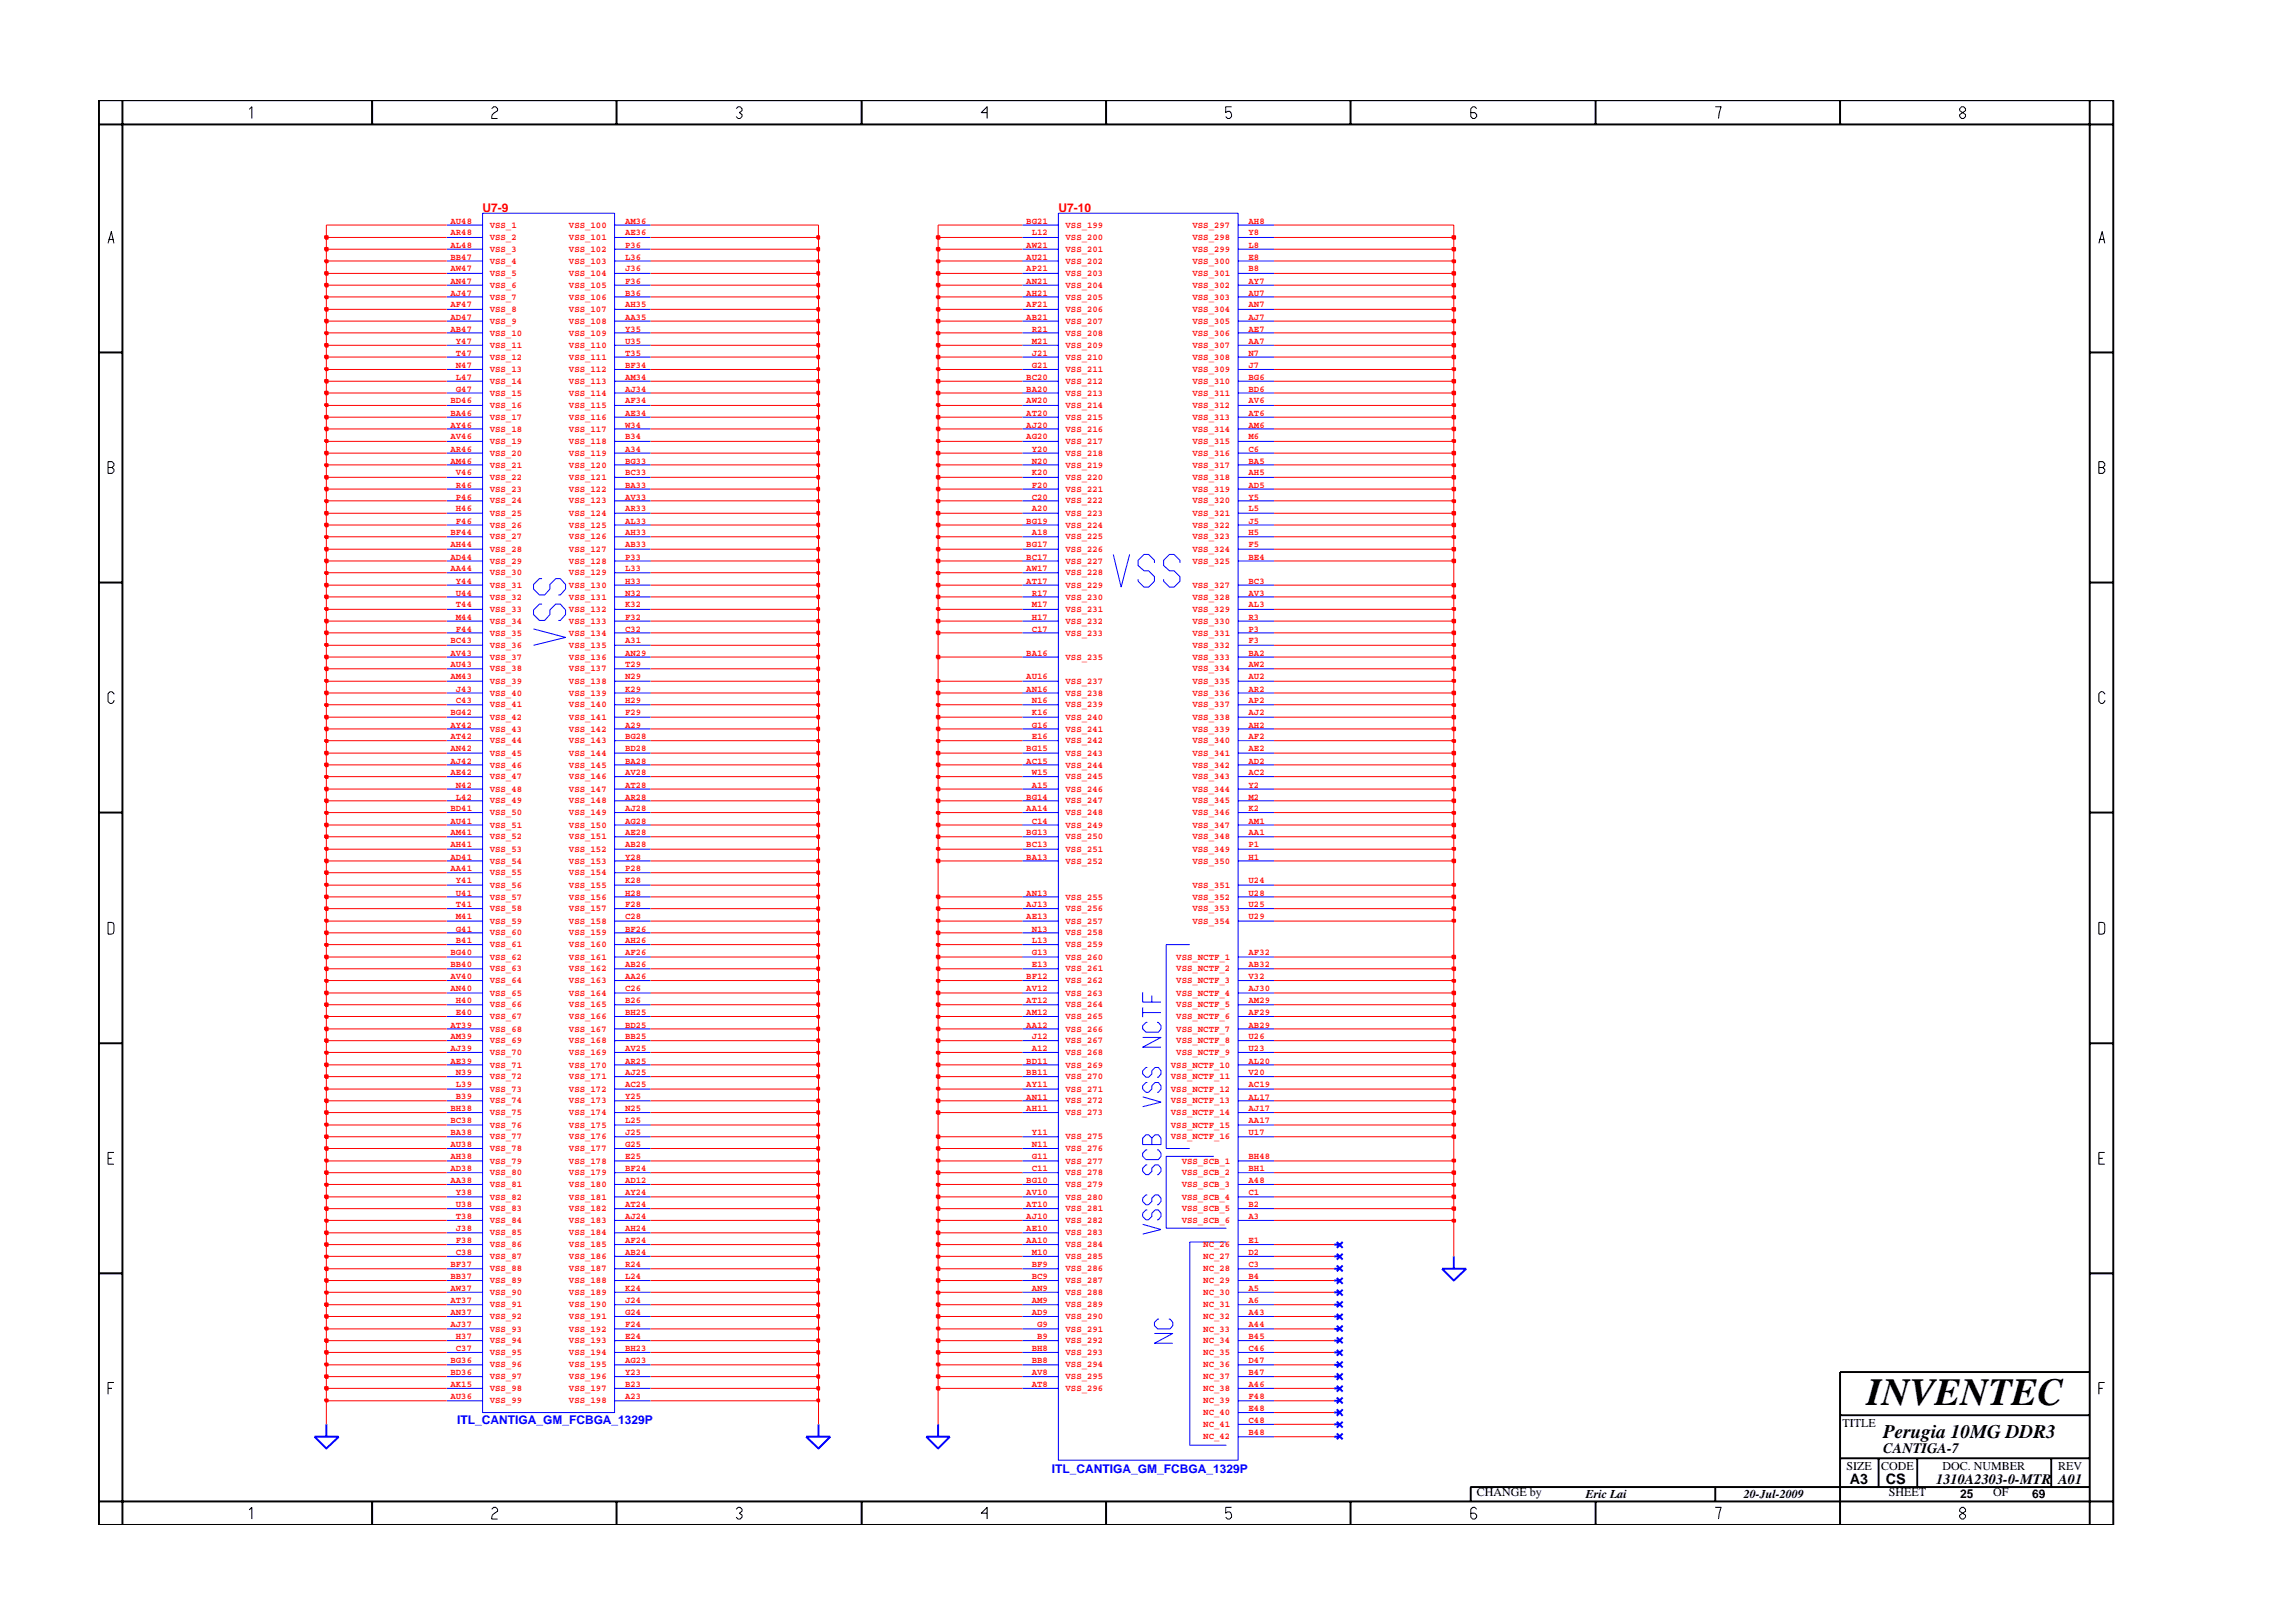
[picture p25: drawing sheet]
<svg xmlns="http://www.w3.org/2000/svg" width="297mm" height="210mm" viewBox="0 0 297 210" stroke-linecap="round" stroke-linejoin="round" font-family="sans-serif">
<defs><g id="words">
<text font-size="5" x="241.8" y="182">INVENTEC</text>
<text font-size="2.5" x="244" y="186.3">Perugia 10MG DDR3</text>
<g font-size="1.9">
<text x="244" y="188.2">CANTIGA-7</text>
<text x="239.6" y="192.2">A3</text>
<text x="244.3" y="192.3">CS</text>
<text x="250.8" y="192.2">1310A2303-0-MTR A01</text>
</g>
<g font-size="1.6" fill="#f00">
<text x="62.5" y="27.5">U7-9</text>
<text x="137.1" y="27.5">U7-10</text>
</g>
<g font-size="1.6" fill="#00f">
<text x="59.2" y="184.5">ITL_CANTIGA_GM_FCBGA_1329P</text>
<text x="136.3" y="190.8">ITL_CANTIGA_GM_FCBGA_1329P</text>
</g>
<g font-size="1.6">
<text x="238.7" y="184.8">TITLE</text>
<text x="239.2" y="190.4">SIZE</text>
<text x="243.7" y="190.4">CODE</text>
<text x="251.6" y="190.4">DOC. NUMBER</text>
<text x="266.6" y="190.4">REV</text>
<text x="191.3" y="193.9">CHANGE by</text>
<text x="205.4" y="194.1">Eric Lai</text>
<text x="225.9" y="194.1">20-Jul-2009</text>
<text x="244.7" y="193.9">SHEET</text>
<text x="253.9" y="194.1">25</text>
<text x="258.2" y="193.9">OF</text>
<text x="263.3" y="194.1">69</text>
</g>
<g font-size="1.2" fill="#f00">
<text x="58.4" y="29">AU48</text>
<text x="63.4" y="29.5">VSS_1</text>
<text x="73.7" y="29.5">VSS_100</text>
<text x="81" y="29">AM36</text>
<text x="133" y="29">BG21</text>
<text x="138" y="29.5">VSS_199</text>
<text x="154.5" y="29.5">VSS_297</text>
<text x="161.7" y="29">AH8</text>
<text x="58.4" y="33.6">BB47</text>
<text x="58.4" y="35.2">AW47</text>
<text x="58.4" y="32.1">AL48</text>
<text x="58.4" y="30.5">AR48</text>
<text x="63.4" y="34.2">VSS_4</text>
<text x="63.4" y="35.8">VSS_5</text>
<text x="63.4" y="32.6">VSS_3</text>
<text x="63.4" y="31.1">VSS_2</text>
<text x="73.7" y="32.6">VSS_102</text>
<text x="73.7" y="34.2">VSS_103</text>
<text x="73.7" y="35.8">VSS_104</text>
<text x="73.7" y="31.1">VSS_101</text>
<text x="81" y="32.1">P36</text>
<text x="81" y="33.6">L36</text>
<text x="81" y="35.2">J36</text>
<text x="81" y="30.5">AE36</text>
<text x="133" y="32.1">AW21</text>
<text x="133" y="33.6">AU21</text>
<text x="133" y="35.2">AP21</text>
<text x="133.7" y="30.5">L12</text>
<text x="138" y="31.1">VSS_200</text>
<text x="138" y="32.6">VSS_201</text>
<text x="138" y="34.2">VSS_202</text>
<text x="138" y="35.8">VSS_203</text>
<text x="154.5" y="31.1">VSS_298</text>
<text x="154.5" y="32.6">VSS_299</text>
<text x="154.5" y="34.2">VSS_300</text>
<text x="154.5" y="35.8">VSS_301</text>
<text x="161.7" y="30.5">Y8</text>
<text x="161.7" y="32.1">L8</text>
<text x="161.7" y="33.6">E8</text>
<text x="161.7" y="35.2">B8</text>
<text x="58.4" y="41.4">AD47</text>
<text x="58.4" y="38.3">AJ47</text>
<text x="58.4" y="39.8">AF47</text>
<text x="58.4" y="36.8">AN47</text>
<text x="63.4" y="41.9">VSS_9</text>
<text x="63.4" y="38.8">VSS_7</text>
<text x="63.4" y="40.4">VSS_8</text>
<text x="63.4" y="37.3">VSS_6</text>
<text x="73.7" y="37.3">VSS_105</text>
<text x="73.7" y="38.8">VSS_106</text>
<text x="73.7" y="40.4">VSS_107</text>
<text x="73.7" y="41.9">VSS_108</text>
<text x="81" y="36.8">F36</text>
<text x="81" y="38.3">B36</text>
<text x="81" y="39.8">AH35</text>
<text x="81" y="41.4">AA35</text>
<text x="133" y="36.8">AN21</text>
<text x="133" y="38.3">AH21</text>
<text x="133" y="39.8">AF21</text>
<text x="133" y="41.4">AB21</text>
<text x="138" y="37.3">VSS_204</text>
<text x="138" y="38.8">VSS_205</text>
<text x="138" y="40.4">VSS_206</text>
<text x="138" y="41.9">VSS_207</text>
<text x="154.5" y="37.3">VSS_302</text>
<text x="154.5" y="38.8">VSS_303</text>
<text x="154.5" y="40.4">VSS_304</text>
<text x="154.5" y="41.9">VSS_305</text>
<text x="161.7" y="36.8">AY7</text>
<text x="161.7" y="38.3">AU7</text>
<text x="161.7" y="39.8">AN7</text>
<text x="161.7" y="41.4">AJ7</text>
<text x="58.4" y="43">AB47</text>
<text x="59.1" y="44.6">Y47</text>
<text x="59.1" y="47.6">N47</text>
<text x="59.1" y="46.1">T47</text>
<text x="63.4" y="45.1">VSS_11</text>
<text x="63.4" y="46.6">VSS_12</text>
<text x="63.4" y="43.5">VSS_10</text>
<text x="73.7" y="45.1">VSS_110</text>
<text x="73.7" y="46.6">VSS_111</text>
<text x="73.7" y="43.5">VSS_109</text>
<text x="81" y="44.6">U35</text>
<text x="81" y="46.1">T35</text>
<text x="81" y="47.6">BF34</text>
<text x="81" y="43">Y35</text>
<text x="133.7" y="43">R21</text>
<text x="133.7" y="44.6">M21</text>
<text x="133.7" y="46.1">J21</text>
<text x="133.7" y="47.6">G21</text>
<text x="138" y="45.1">VSS_209</text>
<text x="138" y="46.6">VSS_210</text>
<text x="138" y="43.5">VSS_208</text>
<text x="154.5" y="43.5">VSS_306</text>
<text x="154.5" y="45.1">VSS_307</text>
<text x="154.5" y="46.6">VSS_308</text>
<text x="161.7" y="43">AE7</text>
<text x="161.7" y="44.6">AA7</text>
<text x="161.7" y="46.1">N7</text>
<text x="161.7" y="47.6">J7</text>
<text x="58.4" y="52.3">BD46</text>
<text x="58.4" y="53.9">BA46</text>
<text x="59.1" y="50.7">G47</text>
<text x="59.1" y="49.2">L47</text>
<text x="63.4" y="48.2">VSS_13</text>
<text x="63.4" y="51.3">VSS_15</text>
<text x="63.4" y="52.9">VSS_16</text>
<text x="63.4" y="49.7">VSS_14</text>
<text x="73.7" y="48.2">VSS_112</text>
<text x="73.7" y="49.7">VSS_113</text>
<text x="73.7" y="51.3">VSS_114</text>
<text x="73.7" y="52.9">VSS_115</text>
<text x="81" y="49.2">AM34</text>
<text x="81" y="50.7">AJ34</text>
<text x="81" y="52.3">AF34</text>
<text x="81" y="53.9">AE34</text>
<text x="133" y="49.2">BC20</text>
<text x="133" y="50.7">BA20</text>
<text x="133" y="52.3">AW20</text>
<text x="133" y="53.9">AT20</text>
<text x="138" y="48.2">VSS_211</text>
<text x="138" y="49.7">VSS_212</text>
<text x="138" y="51.3">VSS_213</text>
<text x="138" y="52.9">VSS_214</text>
<text x="154.5" y="49.7">VSS_310</text>
<text x="154.5" y="51.3">VSS_311</text>
<text x="154.5" y="52.9">VSS_312</text>
<text x="154.5" y="48.2">VSS_309</text>
<text x="161.7" y="50.7">BD6</text>
<text x="161.7" y="52.3">AV6</text>
<text x="161.7" y="53.9">AT6</text>
<text x="161.7" y="49.2">BG6</text>
<text x="58.4" y="56.9">AV46</text>
<text x="58.4" y="58.5">AR46</text>
<text x="58.4" y="55.4">AY46</text>
<text x="63.4" y="54.4">VSS_17</text>
<text x="63.4" y="57.5">VSS_19</text>
<text x="63.4" y="59">VSS_20</text>
<text x="63.4" y="55.9">VSS_18</text>
<text x="73.7" y="54.4">VSS_116</text>
<text x="73.7" y="55.9">VSS_117</text>
<text x="73.7" y="57.5">VSS_118</text>
<text x="73.7" y="59">VSS_119</text>
<text x="81" y="55.4">W34</text>
<text x="81" y="56.9">B34</text>
<text x="81" y="58.5">A34</text>
<text x="133" y="55.4">AJ20</text>
<text x="133" y="56.9">AG20</text>
<text x="133.7" y="58.5">Y20</text>
<text x="138" y="54.4">VSS_215</text>
<text x="138" y="55.9">VSS_216</text>
<text x="138" y="57.5">VSS_217</text>
<text x="138" y="59">VSS_218</text>
<text x="154.5" y="54.4">VSS_313</text>
<text x="154.5" y="55.9">VSS_314</text>
<text x="154.5" y="57.5">VSS_315</text>
<text x="154.5" y="59">VSS_316</text>
<text x="161.7" y="55.4">AM6</text>
<text x="161.7" y="56.9">M6</text>
<text x="161.7" y="58.5">C6</text>
<text x="58.4" y="60.1">AM46</text>
<text x="59.1" y="61.6">V46</text>
<text x="59.1" y="63.2">R46</text>
<text x="59.1" y="64.7">P46</text>
<text x="63.4" y="60.6">VSS_21</text>
<text x="63.4" y="62.2">VSS_22</text>
<text x="63.4" y="63.7">VSS_23</text>
<text x="63.4" y="65.2">VSS_24</text>
<text x="73.7" y="60.6">VSS_120</text>
<text x="73.7" y="62.2">VSS_121</text>
<text x="73.7" y="63.7">VSS_122</text>
<text x="73.7" y="65.2">VSS_123</text>
<text x="81" y="60.1">BG33</text>
<text x="81" y="61.6">BC33</text>
<text x="81" y="63.2">BA33</text>
<text x="81" y="64.7">AV33</text>
<text x="133.7" y="60.1">N20</text>
<text x="133.7" y="61.6">K20</text>
<text x="133.7" y="63.2">F20</text>
<text x="133.7" y="64.7">C20</text>
<text x="138" y="60.6">VSS_219</text>
<text x="138" y="62.2">VSS_220</text>
<text x="138" y="63.7">VSS_221</text>
<text x="138" y="65.2">VSS_222</text>
<text x="154.5" y="60.6">VSS_317</text>
<text x="154.5" y="62.2">VSS_318</text>
<text x="154.5" y="63.7">VSS_319</text>
<text x="154.5" y="65.2">VSS_320</text>
<text x="161.7" y="60.1">BA5</text>
<text x="161.7" y="61.6">AH5</text>
<text x="161.7" y="63.2">AD5</text>
<text x="161.7" y="64.7">Y5</text>
<text x="58.4" y="69.4">BF44</text>
<text x="58.4" y="70.9">AH44</text>
<text x="59.1" y="66.2">H46</text>
<text x="59.1" y="67.8">F46</text>
<text x="63.4" y="66.8">VSS_25</text>
<text x="63.4" y="68.4">VSS_26</text>
<text x="63.4" y="69.9">VSS_27</text>
<text x="63.4" y="71.5">VSS_28</text>
<text x="73.7" y="66.8">VSS_124</text>
<text x="73.7" y="68.4">VSS_125</text>
<text x="73.7" y="69.9">VSS_126</text>
<text x="73.7" y="71.5">VSS_127</text>
<text x="81" y="66.2">AR33</text>
<text x="81" y="67.8">AL33</text>
<text x="81" y="69.4">AH33</text>
<text x="81" y="70.9">AB33</text>
<text x="133" y="70.9">BG17</text>
<text x="133" y="67.8">BG19</text>
<text x="133.7" y="66.2">A20</text>
<text x="133.7" y="69.4">A18</text>
<text x="138" y="69.9">VSS_225</text>
<text x="138" y="71.5">VSS_226</text>
<text x="138" y="66.8">VSS_223</text>
<text x="138" y="68.4">VSS_224</text>
<text x="154.5" y="66.8">VSS_321</text>
<text x="154.5" y="68.4">VSS_322</text>
<text x="154.5" y="69.9">VSS_323</text>
<text x="154.5" y="71.5">VSS_324</text>
<text x="161.7" y="66.2">L5</text>
<text x="161.7" y="67.8">J5</text>
<text x="161.7" y="69.4">H5</text>
<text x="161.7" y="70.9">F5</text>
<text x="58.4" y="72.5">AD44</text>
<text x="58.4" y="74">AA44</text>
<text x="59.1" y="75.6">Y44</text>
<text x="59.1" y="77.2">U44</text>
<text x="63.4" y="73">VSS_29</text>
<text x="63.4" y="74.5">VSS_30</text>
<text x="63.4" y="76.1">VSS_31</text>
<text x="63.4" y="77.7">VSS_32</text>
<text x="73.7" y="76.1">VSS_130</text>
<text x="73.7" y="73">VSS_128</text>
<text x="73.7" y="74.5">VSS_129</text>
<text x="73.7" y="77.7">VSS_131</text>
<text x="81" y="75.6">H33</text>
<text x="81" y="77.2">N32</text>
<text x="81" y="72.5">P33</text>
<text x="81" y="74">L33</text>
<text x="133" y="72.5">BC17</text>
<text x="133" y="74">AW17</text>
<text x="133" y="75.6">AT17</text>
<text x="133.7" y="77.2">R17</text>
<text x="138" y="73">VSS_227</text>
<text x="138" y="74.5">VSS_228</text>
<text x="138" y="76.1">VSS_229</text>
<text x="138" y="77.7">VSS_230</text>
<text x="154.5" y="76.1">VSS_327</text>
<text x="154.5" y="77.7">VSS_328</text>
<text x="154.5" y="73">VSS_325</text>
<text x="161.7" y="77.2">AV3</text>
<text x="161.7" y="72.5">BE4</text>
<text x="161.7" y="75.6">BC3</text>
<text x="58.4" y="83.3">BC43</text>
<text x="59.1" y="78.7">T44</text>
<text x="59.1" y="80.3">M44</text>
<text x="59.1" y="81.8">F44</text>
<text x="63.4" y="79.3">VSS_33</text>
<text x="63.4" y="80.8">VSS_34</text>
<text x="63.4" y="82.3">VSS_35</text>
<text x="63.4" y="83.9">VSS_36</text>
<text x="73.7" y="79.3">VSS_132</text>
<text x="73.7" y="80.8">VSS_133</text>
<text x="73.7" y="82.3">VSS_134</text>
<text x="73.7" y="83.9">VSS_135</text>
<text x="81" y="78.7">K32</text>
<text x="81" y="80.3">F32</text>
<text x="81" y="81.8">C32</text>
<text x="81" y="83.3">A31</text>
<text x="133.7" y="78.7">M17</text>
<text x="133.7" y="80.3">H17</text>
<text x="133.7" y="81.8">C17</text>
<text x="138" y="79.3">VSS_231</text>
<text x="138" y="80.8">VSS_232</text>
<text x="138" y="82.3">VSS_233</text>
<text x="154.5" y="79.3">VSS_329</text>
<text x="154.5" y="80.8">VSS_330</text>
<text x="154.5" y="82.3">VSS_331</text>
<text x="154.5" y="83.9">VSS_332</text>
<text x="161.7" y="78.7">AL3</text>
<text x="161.7" y="80.3">R3</text>
<text x="161.7" y="81.8">P3</text>
<text x="161.7" y="83.3">F3</text>
<text x="58.4" y="84.9">AV43</text>
<text x="58.4" y="86.5">AU43</text>
<text x="58.4" y="88">AM43</text>
<text x="59.1" y="89.6">J43</text>
<text x="63.4" y="85.5">VSS_37</text>
<text x="63.4" y="87">VSS_38</text>
<text x="63.4" y="88.6">VSS_39</text>
<text x="73.7" y="85.5">VSS_136</text>
<text x="73.7" y="87">VSS_137</text>
<text x="73.7" y="88.6">VSS_138</text>
<text x="81" y="84.9">AN29</text>
<text x="81" y="86.5">T29</text>
<text x="81" y="88">N29</text>
<text x="81" y="89.6">K29</text>
<text x="133" y="84.9">BA16</text>
<text x="133" y="88">AU16</text>
<text x="133" y="89.6">AN16</text>
<text x="138" y="85.5">VSS_235</text>
<text x="138" y="88.6">VSS_237</text>
<text x="154.5" y="85.5">VSS_333</text>
<text x="154.5" y="87">VSS_334</text>
<text x="154.5" y="88.6">VSS_335</text>
<text x="161.7" y="84.9">BA2</text>
<text x="161.7" y="86.5">AW2</text>
<text x="161.7" y="88">AU2</text>
<text x="161.7" y="89.6">AR2</text>
<text x="58.4" y="92.7">BG42</text>
<text x="58.4" y="94.3">AY42</text>
<text x="58.4" y="95.8">AT42</text>
<text x="59.1" y="91.1">C43</text>
<text x="63.4" y="90.1">VSS_40</text>
<text x="63.4" y="91.6">VSS_41</text>
<text x="63.4" y="93.3">VSS_42</text>
<text x="63.4" y="94.8">VSS_43</text>
<text x="73.7" y="91.6">VSS_140</text>
<text x="73.7" y="93.3">VSS_141</text>
<text x="73.7" y="94.8">VSS_142</text>
<text x="73.7" y="90.1">VSS_139</text>
<text x="81" y="91.1">H29</text>
<text x="81" y="92.7">F29</text>
<text x="81" y="94.3">A29</text>
<text x="81" y="95.8">BG28</text>
<text x="133.7" y="91.1">N16</text>
<text x="133.7" y="92.7">K16</text>
<text x="133.7" y="94.3">G16</text>
<text x="133.7" y="95.8">E16</text>
<text x="138" y="90.1">VSS_238</text>
<text x="138" y="91.6">VSS_239</text>
<text x="138" y="93.3">VSS_240</text>
<text x="138" y="94.8">VSS_241</text>
<text x="154.5" y="90.1">VSS_336</text>
<text x="154.5" y="91.6">VSS_337</text>
<text x="154.5" y="93.3">VSS_338</text>
<text x="154.5" y="94.8">VSS_339</text>
<text x="161.7" y="91.1">AP2</text>
<text x="161.7" y="92.7">AJ2</text>
<text x="161.7" y="94.3">AH2</text>
<text x="161.7" y="95.8">AF2</text>
<text x="58.4" y="97.3">AN42</text>
<text x="58.4" y="98.9">AJ42</text>
<text x="58.4" y="100.4">AE42</text>
<text x="63.4" y="96.3">VSS_44</text>
<text x="63.4" y="97.9">VSS_45</text>
<text x="63.4" y="99.4">VSS_46</text>
<text x="63.4" y="101">VSS_47</text>
<text x="73.7" y="101">VSS_146</text>
<text x="73.7" y="96.3">VSS_143</text>
<text x="73.7" y="97.9">VSS_144</text>
<text x="73.7" y="99.4">VSS_145</text>
<text x="81" y="97.3">BD28</text>
<text x="81" y="98.9">BA28</text>
<text x="81" y="100.4">AV28</text>
<text x="133" y="98.9">AC15</text>
<text x="133" y="97.3">BG15</text>
<text x="133.7" y="100.4">W15</text>
<text x="138" y="97.9">VSS_243</text>
<text x="138" y="99.4">VSS_244</text>
<text x="138" y="101">VSS_245</text>
<text x="138" y="96.3">VSS_242</text>
<text x="154.5" y="101">VSS_343</text>
<text x="154.5" y="96.3">VSS_340</text>
<text x="154.5" y="97.9">VSS_341</text>
<text x="154.5" y="99.4">VSS_342</text>
<text x="161.7" y="97.3">AE2</text>
<text x="161.7" y="98.9">AD2</text>
<text x="161.7" y="100.4">AC2</text>
<text x="58.4" y="105.1">BD41</text>
<text x="58.4" y="106.7">AU41</text>
<text x="59.1" y="102.1">N42</text>
<text x="59.1" y="103.6">L42</text>
<text x="63.4" y="102.6">VSS_48</text>
<text x="63.4" y="104.1">VSS_49</text>
<text x="63.4" y="105.6">VSS_50</text>
<text x="63.4" y="107.2">VSS_51</text>
<text x="73.7" y="107.2">VSS_150</text>
<text x="73.7" y="102.6">VSS_147</text>
<text x="73.7" y="104.1">VSS_148</text>
<text x="73.7" y="105.6">VSS_149</text>
<text x="81" y="106.7">AG28</text>
<text x="81" y="102.1">AT28</text>
<text x="81" y="103.6">AR28</text>
<text x="81" y="105.1">AJ28</text>
<text x="133" y="103.6">BG14</text>
<text x="133" y="105.1">AA14</text>
<text x="133.7" y="102.1">A15</text>
<text x="133.7" y="106.7">C14</text>
<text x="138" y="102.6">VSS_246</text>
<text x="138" y="104.1">VSS_247</text>
<text x="138" y="105.6">VSS_248</text>
<text x="138" y="107.2">VSS_249</text>
<text x="154.5" y="102.6">VSS_344</text>
<text x="154.5" y="104.1">VSS_345</text>
<text x="154.5" y="105.6">VSS_346</text>
<text x="154.5" y="107.2">VSS_347</text>
<text x="161.7" y="102.1">Y2</text>
<text x="161.7" y="103.6">M2</text>
<text x="161.7" y="105.1">K2</text>
<text x="161.7" y="106.7">AM1</text>
<text x="58.4" y="111.4">AD41</text>
<text x="58.4" y="112.9">AA41</text>
<text x="58.4" y="108.2">AM41</text>
<text x="58.4" y="109.8">AH41</text>
<text x="63.4" y="111.9">VSS_54</text>
<text x="63.4" y="113.4">VSS_55</text>
<text x="63.4" y="108.7">VSS_52</text>
<text x="63.4" y="110.4">VSS_53</text>
<text x="73.7" y="108.7">VSS_151</text>
<text x="73.7" y="110.4">VSS_152</text>
<text x="73.7" y="111.9">VSS_153</text>
<text x="73.7" y="113.4">VSS_154</text>
<text x="81" y="108.2">AE28</text>
<text x="81" y="109.8">AB28</text>
<text x="81" y="111.4">Y28</text>
<text x="81" y="112.9">P28</text>
<text x="133" y="108.2">BG13</text>
<text x="133" y="109.8">BC13</text>
<text x="133" y="111.4">BA13</text>
<text x="138" y="108.7">VSS_250</text>
<text x="138" y="110.4">VSS_251</text>
<text x="138" y="111.9">VSS_252</text>
<text x="154.5" y="108.7">VSS_348</text>
<text x="154.5" y="110.4">VSS_349</text>
<text x="154.5" y="111.9">VSS_350</text>
<text x="161.7" y="108.2">AA1</text>
<text x="161.7" y="109.8">P1</text>
<text x="161.7" y="111.4">H1</text>
<text x="59.1" y="114.4">Y41</text>
<text x="59.1" y="116">U41</text>
<text x="59.1" y="117.5">T41</text>
<text x="59.1" y="119.1">M41</text>
<text x="63.4" y="115">VSS_56</text>
<text x="63.4" y="116.5">VSS_57</text>
<text x="63.4" y="118.1">VSS_58</text>
<text x="63.4" y="119.7">VSS_59</text>
<text x="73.7" y="115">VSS_155</text>
<text x="73.7" y="116.5">VSS_156</text>
<text x="73.7" y="118.1">VSS_157</text>
<text x="73.7" y="119.7">VSS_158</text>
<text x="81" y="114.4">K28</text>
<text x="81" y="116">H28</text>
<text x="81" y="117.5">F28</text>
<text x="81" y="119.1">C28</text>
<text x="133" y="116">AN13</text>
<text x="133" y="117.5">AJ13</text>
<text x="133" y="119.1">AE13</text>
<text x="138" y="116.5">VSS_255</text>
<text x="138" y="118.1">VSS_256</text>
<text x="138" y="119.7">VSS_257</text>
<text x="154.5" y="115">VSS_351</text>
<text x="154.5" y="116.5">VSS_352</text>
<text x="154.5" y="118.1">VSS_353</text>
<text x="154.5" y="119.7">VSS_354</text>
<text x="161.7" y="114.4">U24</text>
<text x="161.7" y="116">U28</text>
<text x="161.7" y="117.5">U25</text>
<text x="161.7" y="119.1">U29</text>
<text x="58.4" y="123.7">BG40</text>
<text x="58.4" y="125.3">BB40</text>
<text x="59.1" y="120.7">G41</text>
<text x="59.1" y="122.2">B41</text>
<text x="63.4" y="121.2">VSS_60</text>
<text x="63.4" y="122.7">VSS_61</text>
<text x="63.4" y="124.3">VSS_62</text>
<text x="63.4" y="125.8">VSS_63</text>
<text x="73.7" y="121.2">VSS_159</text>
<text x="73.7" y="122.7">VSS_160</text>
<text x="73.7" y="124.3">VSS_161</text>
<text x="73.7" y="125.8">VSS_162</text>
<text x="81" y="120.7">BF26</text>
<text x="81" y="122.2">AH26</text>
<text x="81" y="123.7">AF26</text>
<text x="81" y="125.3">AB26</text>
<text x="133.7" y="120.7">N13</text>
<text x="133.7" y="122.2">L13</text>
<text x="133.7" y="123.7">G13</text>
<text x="133.7" y="125.3">E13</text>
<text x="138" y="121.2">VSS_258</text>
<text x="138" y="122.7">VSS_259</text>
<text x="138" y="124.3">VSS_260</text>
<text x="138" y="125.8">VSS_261</text>
<text x="152.4" y="125.8">VSS_NCTF_2</text>
<text x="152.4" y="124.3">VSS_NCTF_1</text>
<text x="161.7" y="125.3">AB32</text>
<text x="161.7" y="123.7">AF32</text>
<text x="58.4" y="126.9">AV40</text>
<text x="58.4" y="128.4">AN40</text>
<text x="59.1" y="130">H40</text>
<text x="59.1" y="131.5">E40</text>
<text x="63.4" y="127.4">VSS_64</text>
<text x="63.4" y="129">VSS_65</text>
<text x="63.4" y="130.5">VSS_66</text>
<text x="73.7" y="127.4">VSS_163</text>
<text x="73.7" y="129">VSS_164</text>
<text x="73.7" y="130.5">VSS_165</text>
<text x="81" y="126.9">AA26</text>
<text x="81" y="128.4">C26</text>
<text x="81" y="130">B26</text>
<text x="81" y="131.5">BH25</text>
<text x="133" y="131.5">AM12</text>
<text x="133" y="126.9">BF12</text>
<text x="133" y="128.4">AV12</text>
<text x="133" y="130">AT12</text>
<text x="138" y="127.4">VSS_262</text>
<text x="138" y="129">VSS_263</text>
<text x="138" y="130.5">VSS_264</text>
<text x="152.4" y="127.4">VSS_NCTF_3</text>
<text x="152.4" y="129">VSS_NCTF_4</text>
<text x="152.4" y="130.5">VSS_NCTF_5</text>
<text x="161.7" y="126.9">V32</text>
<text x="161.7" y="128.4">AJ30</text>
<text x="161.7" y="130">AM29</text>
<text x="161.7" y="131.5">AF29</text>
<text x="58.4" y="134.6">AM39</text>
<text x="58.4" y="136.2">AJ39</text>
<text x="58.4" y="137.8">AE39</text>
<text x="58.4" y="133.1">AT39</text>
<text x="63.4" y="135.2">VSS_69</text>
<text x="63.4" y="136.7">VSS_70</text>
<text x="63.4" y="132">VSS_67</text>
<text x="63.4" y="133.6">VSS_68</text>
<text x="73.7" y="132">VSS_166</text>
<text x="73.7" y="133.6">VSS_167</text>
<text x="73.7" y="135.2">VSS_168</text>
<text x="73.7" y="136.7">VSS_169</text>
<text x="81" y="133.1">BD25</text>
<text x="81" y="134.6">BB25</text>
<text x="81" y="136.2">AV25</text>
<text x="81" y="137.8">AR25</text>
<text x="133" y="133.1">AA12</text>
<text x="133" y="137.8">BD11</text>
<text x="133.7" y="134.6">J12</text>
<text x="133.7" y="136.2">A12</text>
<text x="138" y="132">VSS_265</text>
<text x="138" y="133.6">VSS_266</text>
<text x="138" y="135.2">VSS_267</text>
<text x="138" y="136.7">VSS_268</text>
<text x="152.4" y="132">VSS_NCTF_6</text>
<text x="152.4" y="133.6">VSS_NCTF_7</text>
<text x="152.4" y="135.2">VSS_NCTF_8</text>
<text x="152.4" y="136.7">VSS_NCTF_9</text>
<text x="161.7" y="133.1">AB29</text>
<text x="161.7" y="134.6">U26</text>
<text x="161.7" y="136.2">U23</text>
<text x="161.7" y="137.8">AL20</text>
<text x="58.4" y="144">BH38</text>
<text x="59.1" y="139.3">N39</text>
<text x="59.1" y="140.8">L39</text>
<text x="59.1" y="142.4">B39</text>
<text x="63.4" y="138.3">VSS_71</text>
<text x="63.4" y="139.8">VSS_72</text>
<text x="63.4" y="141.4">VSS_73</text>
<text x="63.4" y="143">VSS_74</text>
<text x="73.7" y="138.3">VSS_170</text>
<text x="73.7" y="139.8">VSS_171</text>
<text x="73.7" y="141.4">VSS_172</text>
<text x="73.7" y="143">VSS_173</text>
<text x="81" y="139.3">AJ25</text>
<text x="81" y="140.8">AC25</text>
<text x="81" y="142.4">Y25</text>
<text x="81" y="144">N25</text>
<text x="133" y="139.3">BB11</text>
<text x="133" y="140.8">AY11</text>
<text x="133" y="142.4">AN11</text>
<text x="133" y="144">AH11</text>
<text x="138" y="138.3">VSS_269</text>
<text x="138" y="139.8">VSS_270</text>
<text x="138" y="141.4">VSS_271</text>
<text x="138" y="143">VSS_272</text>
<text x="151.7" y="143">VSS_NCTF_13</text>
<text x="151.7" y="138.3">VSS_NCTF_10</text>
<text x="151.7" y="139.8">VSS_NCTF_11</text>
<text x="151.7" y="141.4">VSS_NCTF_12</text>
<text x="161.7" y="144">AJ17</text>
<text x="161.7" y="139.3">V20</text>
<text x="161.7" y="140.8">AC19</text>
<text x="161.7" y="142.4">AL17</text>
<text x="58.4" y="145.5">BC38</text>
<text x="58.4" y="147.1">BA38</text>
<text x="58.4" y="148.6">AU38</text>
<text x="63.4" y="144.5">VSS_75</text>
<text x="63.4" y="146.1">VSS_76</text>
<text x="63.4" y="147.6">VSS_77</text>
<text x="63.4" y="149.1">VSS_78</text>
<text x="73.7" y="144.5">VSS_174</text>
<text x="73.7" y="146.1">VSS_175</text>
<text x="73.7" y="147.6">VSS_176</text>
<text x="73.7" y="149.1">VSS_177</text>
<text x="81" y="145.5">L25</text>
<text x="81" y="147.1">J25</text>
<text x="81" y="148.6">G25</text>
<text x="133.7" y="147.1">Y11</text>
<text x="133.7" y="148.6">N11</text>
<text x="138" y="144.5">VSS_273</text>
<text x="138" y="147.6">VSS_275</text>
<text x="138" y="149.1">VSS_276</text>
<text x="151.7" y="144.5">VSS_NCTF_14</text>
<text x="151.7" y="146.1">VSS_NCTF_15</text>
<text x="151.7" y="147.6">VSS_NCTF_16</text>
<text x="161.7" y="145.5">AA17</text>
<text x="161.7" y="147.1">U17</text>
<text x="58.4" y="150.1">AH38</text>
<text x="58.4" y="151.8">AD38</text>
<text x="58.4" y="153.3">AA38</text>
<text x="59.1" y="154.8">Y38</text>
<text x="63.4" y="150.7">VSS_79</text>
<text x="63.4" y="152.3">VSS_80</text>
<text x="63.4" y="153.8">VSS_81</text>
<text x="63.4" y="155.4">VSS_82</text>
<text x="73.7" y="153.8">VSS_180</text>
<text x="73.7" y="155.4">VSS_181</text>
<text x="73.7" y="150.7">VSS_178</text>
<text x="73.7" y="152.3">VSS_179</text>
<text x="81" y="150.1">E25</text>
<text x="81" y="151.8">BF24</text>
<text x="81" y="153.3">AD12</text>
<text x="81" y="154.8">AY24</text>
<text x="133" y="153.3">BG10</text>
<text x="133" y="154.8">AV10</text>
<text x="133.7" y="150.1">G11</text>
<text x="133.7" y="151.8">C11</text>
<text x="138" y="150.7">VSS_277</text>
<text x="138" y="152.3">VSS_278</text>
<text x="138" y="153.8">VSS_279</text>
<text x="138" y="155.4">VSS_280</text>
<text x="153.1" y="150.7">VSS_SCB_1</text>
<text x="153.1" y="152.3">VSS_SCB_2</text>
<text x="153.1" y="153.8">VSS_SCB_3</text>
<text x="153.1" y="155.4">VSS_SCB_4</text>
<text x="161.7" y="150.1">BH48</text>
<text x="161.7" y="151.8">BH1</text>
<text x="161.7" y="153.3">A48</text>
<text x="161.7" y="154.8">C1</text>
<text x="59.1" y="156.4">U38</text>
<text x="59.1" y="157.9">T38</text>
<text x="59.1" y="159.5">J38</text>
<text x="59.1" y="161.1">F38</text>
<text x="63.4" y="156.9">VSS_83</text>
<text x="63.4" y="158.4">VSS_84</text>
<text x="63.4" y="160.1">VSS_85</text>
<text x="63.4" y="161.6">VSS_86</text>
<text x="73.7" y="156.9">VSS_182</text>
<text x="73.7" y="158.4">VSS_183</text>
<text x="73.7" y="160.1">VSS_184</text>
<text x="73.7" y="161.6">VSS_185</text>
<text x="81" y="156.4">AT24</text>
<text x="81" y="157.9">AJ24</text>
<text x="81" y="159.5">AH24</text>
<text x="81" y="161.1">AF24</text>
<text x="133" y="156.4">AT10</text>
<text x="133" y="157.9">AJ10</text>
<text x="133" y="159.5">AE10</text>
<text x="133" y="161.1">AA10</text>
<text x="138" y="156.9">VSS_281</text>
<text x="138" y="158.4">VSS_282</text>
<text x="138" y="160.1">VSS_283</text>
<text x="138" y="161.6">VSS_284</text>
<text x="153.1" y="156.9">VSS_SCB_5</text>
<text x="153.1" y="158.4">VSS_SCB_6</text>
<text x="155.9" y="161.6">NC_26</text>
<text x="161.7" y="161.1">E1</text>
<text x="161.7" y="157.9">A3</text>
<text x="161.7" y="156.4">B2</text>
<text x="58.4" y="164.2">BF37</text>
<text x="58.4" y="165.7">BB37</text>
<text x="58.4" y="167.2">AW37</text>
<text x="59.1" y="162.6">C38</text>
<text x="63.4" y="163.1">VSS_87</text>
<text x="63.4" y="164.7">VSS_88</text>
<text x="63.4" y="166.2">VSS_89</text>
<text x="63.4" y="167.8">VSS_90</text>
<text x="73.7" y="163.1">VSS_186</text>
<text x="73.7" y="164.7">VSS_187</text>
<text x="73.7" y="166.2">VSS_188</text>
<text x="73.7" y="167.8">VSS_189</text>
<text x="81" y="162.6">AB24</text>
<text x="81" y="164.2">R24</text>
<text x="81" y="165.7">L24</text>
<text x="81" y="167.2">K24</text>
<text x="133.7" y="162.6">M10</text>
<text x="133.7" y="164.2">BF9</text>
<text x="133.7" y="165.7">BC9</text>
<text x="133.7" y="167.2">AN9</text>
<text x="138" y="163.1">VSS_285</text>
<text x="138" y="164.7">VSS_286</text>
<text x="138" y="166.2">VSS_287</text>
<text x="138" y="167.8">VSS_288</text>
<text x="155.9" y="163.1">NC_27</text>
<text x="155.9" y="164.7">NC_28</text>
<text x="155.9" y="166.2">NC_29</text>
<text x="155.9" y="167.8">NC_30</text>
<text x="161.7" y="162.6">D2</text>
<text x="161.7" y="164.2">C3</text>
<text x="161.7" y="165.7">B4</text>
<text x="161.7" y="167.2">A5</text>
<text x="58.4" y="168.9">AT37</text>
<text x="58.4" y="170.4">AN37</text>
<text x="58.4" y="171.9">AJ37</text>
<text x="59.1" y="173.5">H37</text>
<text x="63.4" y="169.4">VSS_91</text>
<text x="63.4" y="170.9">VSS_92</text>
<text x="63.4" y="172.5">VSS_93</text>
<text x="73.7" y="169.4">VSS_190</text>
<text x="73.7" y="170.9">VSS_191</text>
<text x="73.7" y="172.5">VSS_192</text>
<text x="81" y="168.9">J24</text>
<text x="81" y="170.4">G24</text>
<text x="81" y="171.9">F24</text>
<text x="81" y="173.5">E24</text>
<text x="133.7" y="168.9">AM9</text>
<text x="133.7" y="170.4">AD9</text>
<text x="134.4" y="171.9">G9</text>
<text x="134.4" y="173.5">B9</text>
<text x="138" y="169.4">VSS_289</text>
<text x="138" y="170.9">VSS_290</text>
<text x="138" y="172.5">VSS_291</text>
<text x="155.9" y="169.4">NC_31</text>
<text x="155.9" y="170.9">NC_32</text>
<text x="155.9" y="172.5">NC_33</text>
<text x="161.7" y="168.9">A6</text>
<text x="161.7" y="170.4">A43</text>
<text x="161.7" y="171.9">A44</text>
<text x="161.7" y="173.5">B45</text>
<text x="58.4" y="176.6">BG36</text>
<text x="58.4" y="178.2">BD36</text>
<text x="58.4" y="179.7">AK15</text>
<text x="59.1" y="175">C37</text>
<text x="63.4" y="174">VSS_94</text>
<text x="63.4" y="175.5">VSS_95</text>
<text x="63.4" y="177.2">VSS_96</text>
<text x="63.4" y="178.7">VSS_97</text>
<text x="73.7" y="174">VSS_193</text>
<text x="73.7" y="175.5">VSS_194</text>
<text x="73.7" y="177.2">VSS_195</text>
<text x="73.7" y="178.7">VSS_196</text>
<text x="81" y="175">BH23</text>
<text x="81" y="176.6">AG23</text>
<text x="81" y="178.2">Y23</text>
<text x="81" y="179.7">B23</text>
<text x="133.7" y="178.2">AV8</text>
<text x="133.7" y="179.7">AT8</text>
<text x="133.7" y="175">BH8</text>
<text x="133.7" y="176.6">BB8</text>
<text x="138" y="177.2">VSS_294</text>
<text x="138" y="178.7">VSS_295</text>
<text x="138" y="174">VSS_292</text>
<text x="138" y="175.5">VSS_293</text>
<text x="155.9" y="178.7">NC_37</text>
<text x="155.9" y="174">NC_34</text>
<text x="155.9" y="175.5">NC_35</text>
<text x="155.9" y="177.2">NC_36</text>
<text x="161.7" y="179.7">A46</text>
<text x="161.7" y="175">C46</text>
<text x="161.7" y="176.6">D47</text>
<text x="161.7" y="178.2">B47</text>
<text x="58.4" y="181.2">AU36</text>
<text x="63.4" y="180.2">VSS_98</text>
<text x="63.4" y="181.8">VSS_99</text>
<text x="73.7" y="180.2">VSS_197</text>
<text x="73.7" y="181.8">VSS_198</text>
<text x="81" y="181.2">A23</text>
<text x="138" y="180.2">VSS_296</text>
<text x="155.9" y="180.2">NC_38</text>
<text x="155.9" y="181.8">NC_39</text>
<text x="155.9" y="183.3">NC_40</text>
<text x="155.9" y="184.9">NC_41</text>
<text x="161.7" y="181.2">F48</text>
<text x="161.7" y="182.8">E48</text>
<text x="161.7" y="184.3">C48</text>
<text x="161.7" y="185.9">B48</text>
<text x="155.9" y="186.5">NC_42</text>
</g>
</g></defs>
<g fill="none" stroke="#00f" stroke-width=".25">
<path d="M172.8 176.8h.8M172.8 178.3h.8M172.8 179.9h.8M172.8 164.4h.8M172.8 162.8h.8M172.8 161.2h.8M172.8 175.2h.8M172.8 173.7h.8M172.8 172.2h.8M172.8 170.5h.8M172.8 169h.8M172.8 167.4h.8"/>
<path d="M172.8 165.9h.8M173.2 176.4l.7 .8M173.2 177.9l.7 .9M173.2 179.5l.7 .8M173.2 163.9l.7 .8M173.2 162.4l.7 .8M173.2 160.9l.7 .8M173.2 174.9l.7 .7M173.2 173.3l.7 .7M173.2 171.7l.7 .8M173.2 170.2l.7 .8M173.2 168.6l.7 .8"/>
<path d="M173.2 167.1l.7 .7M173.2 165.6l.7 .7M173.9 176.4l-.7 .8M173.9 177.9l-.7 .9M173.9 179.5l-.7 .8M173.9 163.9l-.7 .8M173.9 162.4l-.7 .8M173.9 160.9l-.7 .8M173.9 174.9l-.7 .7M173.9 173.3l-.7 .7M173.9 171.7l-.7 .8M173.9 170.2l-.7 .8"/>
<path d="M173.9 168.6l-.7 .8M173.9 167.1l-.7 .7M173.9 165.6l-.7 .7M186.8 164.4h3.1l-1.6 1.5zM188.3 162.8v1.6M40.8 186.1h3.1l-1.6 1.5zM42.3 184.5v1.6M104.4 186.1h3.2l-1.6 1.5zM106 184.5v1.6M120 186.1h3l-1.5 1.5zM121.5 184.5v1.6M172.8 181.5h.8"/>
<path d="M172.8 183h.8M172.8 184.5h.8M172.8 186.1h.8M173.2 181l.7 .8M173.2 182.6l.7 .8M173.2 184.2l.7 .7M173.2 185.7l.7 .8M173.9 181l-.7 .8M173.9 182.6l-.7 .8M173.9 184.2l-.7 .7M173.9 185.7l-.7 .8"/>
</g>
<g fill="none" stroke="#00f" stroke-width=".13">
<path d="M57.9 29.2h4.6M57.9 30.8h4.6M57.9 32.3h4.6M57.9 33.8h4.6M57.9 35.4h4.6M57.9 36.9h4.6M57.9 38.5h4.6M62.5 27.6h17.1v155.4h-17.1zM79.6 29.2h4.7M79.6 30.8h4.7M79.6 32.3h4.7M79.6 33.8h4.7"/>
<path d="M79.6 35.4h4.7M79.6 36.9h4.7M79.6 38.5h4.7M132.4 29.2h4.7M132.4 30.8h4.7M132.4 32.3h4.7M132.4 33.8h4.7M132.4 35.4h4.7M132.4 36.9h4.7M132.4 38.5h4.7M137.1 27.6h23.3v161.6h-23.3zM160.4 29.2h4.6"/>
<path d="M160.4 30.8h4.6M160.4 32.3h4.6M160.4 33.8h4.6M160.4 35.4h4.6M160.4 36.9h4.6M160.4 38.5h4.6M57.9 40.1h4.6M57.9 41.6h4.6M57.9 43.1h4.6M57.9 44.7h4.6M57.9 46.3h4.6M57.9 47.9h4.6"/>
<path d="M57.9 49.4h4.6M57.9 50.9h4.6M57.9 52.5h4.6M57.9 54h4.6M57.9 57.2h4.6M57.9 58.7h4.6M57.9 55.6h4.6M79.6 40.1h4.7M79.6 41.6h4.7M79.6 43.1h4.7M79.6 44.7h4.7M79.6 46.3h4.7"/>
<path d="M79.6 47.9h4.7M79.6 49.4h4.7M79.6 50.9h4.7M79.6 52.5h4.7M79.6 54h4.7M79.6 57.2h4.7M79.6 58.7h4.7M79.6 55.6h4.7M132.4 40.1h4.7M132.4 41.6h4.7M132.4 43.1h4.7M132.4 44.7h4.7"/>
<path d="M132.4 46.3h4.7M132.4 47.9h4.7M132.4 49.4h4.7M132.4 50.9h4.7M132.4 52.5h4.7M132.4 54h4.7M132.4 57.2h4.7M132.4 58.7h4.7M132.4 55.6h4.7M160.4 40.1h4.6M160.4 41.6h4.6M160.4 43.1h4.6"/>
<path d="M160.4 44.7h4.6M160.4 46.3h4.6M160.4 47.9h4.6M160.4 49.4h4.6M160.4 50.9h4.6M160.4 52.5h4.6M160.4 54h4.6M160.4 57.2h4.6M160.4 58.7h4.6M160.4 55.6h4.6M57.9 60.2h4.6M57.9 61.8h4.6"/>
<path d="M57.9 63.4h4.6M57.9 64.9h4.6M57.9 66.5h4.6M57.9 68h4.6M57.9 69.5h4.6M57.9 71.1h4.6M57.9 72.7h4.6M57.9 74.2h4.6M57.9 75.8h4.6M57.9 77.3h4.6M57.9 78.9h4.6M70.2 78.3h-.3l-.8 .7v.6l.8 .8h.7l.6-.8v-.6l.8-.7h.6l.7 .7v.6l-.7 .8h-.3"/>
<path d="M70.2 75h-.3l-.8 .7v.6l.8 .8h.7l.6-.8v-.6l.8-.7h.6l.7 .7v.6l-.7 .8h-.3M79.6 60.2h4.7M79.6 61.8h4.7M79.6 63.4h4.7M79.6 64.9h4.7M79.6 66.5h4.7M79.6 68h4.7M79.6 69.5h4.7M79.6 71.1h4.7M79.6 72.7h4.7M79.6 74.2h4.7M79.6 75.8h4.7"/>
<path d="M79.6 77.3h4.7M79.6 78.9h4.7M132.4 60.2h4.7M132.4 61.8h4.7M132.4 63.4h4.7M132.4 64.9h4.7M132.4 66.5h4.7M132.4 68h4.7M132.4 69.5h4.7M132.4 71.1h4.7M132.4 72.7h4.7M132.4 74.2h4.7"/>
<path d="M132.4 75.8h4.7M132.4 77.3h4.7M132.4 78.9h4.7M144.2 71.8l1 4.3 1.1-4.3M149.5 72.9v-.3l-.7-.8h-.6l-.8 .8v.7l.8 .6h.6l.7 .8v.6l-.7 .8h-.6l-.8-.8v-.3M152.9 72.9v-.3l-.8-.8h-.6l-.8 .8v.7l.8 .6h.6l.8 .8v.6l-.8 .8h-.6l-.8-.8v-.3M160.4 60.2h4.6M160.4 61.8h4.6M160.4 63.4h4.6M160.4 64.9h4.6M160.4 66.5h4.6M160.4 68h4.6"/>
<path d="M160.4 69.5h4.6M160.4 71.1h4.6M160.4 72.7h4.6M160.4 75.8h4.6M160.4 77.3h4.6M160.4 78.9h4.6M57.9 80.5h4.6M57.9 82h4.6M57.9 83.6h4.6M57.9 85.1h4.6M57.9 86.6h4.6M57.9 88.3h4.6"/>
<path d="M57.9 89.8h4.6M57.9 91.3h4.6M57.9 92.9h4.6M57.9 94.4h4.6M57.9 96h4.6M57.9 97.6h4.6M57.9 99.1h4.6M69.1 81.5l4.2 1.1-4.2 1M79.6 80.5h4.7M79.6 82h4.7M79.6 83.6h4.7M79.6 85.1h4.7"/>
<path d="M79.6 86.6h4.7M79.6 88.3h4.7M79.6 89.8h4.7M79.6 91.3h4.7M79.6 92.9h4.7M79.6 94.4h4.7M79.6 96h4.7M79.6 97.6h4.7M79.6 99.1h4.7M132.4 80.5h4.7M132.4 82h4.7M132.4 85.1h4.7"/>
<path d="M132.4 88.3h4.7M132.4 89.8h4.7M132.4 91.3h4.7M132.4 92.9h4.7M132.4 94.4h4.7M132.4 96h4.7M132.4 97.6h4.7M132.4 99.1h4.7M160.4 80.5h4.6M160.4 82h4.6M160.4 83.6h4.6M160.4 85.1h4.6"/>
<path d="M160.4 86.6h4.6M160.4 88.3h4.6M160.4 89.8h4.6M160.4 91.3h4.6M160.4 92.9h4.6M160.4 94.4h4.6M160.4 96h4.6M160.4 97.6h4.6M160.4 99.1h4.6M57.9 100.6h4.6M57.9 102.2h4.6M57.9 103.7h4.6"/>
<path d="M57.9 105.3h4.6M57.9 106.9h4.6M57.9 108.4h4.6M57.9 110h4.6M57.9 111.5h4.6M57.9 113.1h4.6M57.9 114.7h4.6M57.9 116.2h4.6M57.9 117.7h4.6M57.9 119.3h4.6M79.6 100.6h4.7M79.6 102.2h4.7"/>
<path d="M79.6 103.7h4.7M79.6 105.3h4.7M79.6 106.9h4.7M79.6 108.4h4.7M79.6 110h4.7M79.6 111.5h4.7M79.6 113.1h4.7M79.6 114.7h4.7M79.6 116.2h4.7M79.6 117.7h4.7M79.6 119.3h4.7M132.4 100.6h4.7"/>
<path d="M132.4 102.2h4.7M132.4 103.7h4.7M132.4 105.3h4.7M132.4 106.9h4.7M132.4 108.4h4.7M132.4 110h4.7M132.4 111.5h4.7M132.4 116.2h4.7M132.4 117.7h4.7M132.4 119.3h4.7M160.4 100.6h4.6M160.4 102.2h4.6"/>
<path d="M160.4 103.7h4.6M160.4 105.3h4.6M160.4 106.9h4.6M160.4 108.4h4.6M160.4 110h4.6M160.4 111.5h4.6M160.4 114.7h4.6M160.4 116.2h4.6M160.4 117.7h4.6M160.4 119.3h4.6M57.9 120.8h4.6M57.9 122.4h4.6"/>
<path d="M57.9 124h4.6M57.9 125.5h4.6M57.9 127h4.6M57.9 128.6h4.6M57.9 130.2h4.6M57.9 131.7h4.6M57.9 133.3h4.6M57.9 134.8h4.6M57.9 136.3h4.6M57.9 138h4.6M57.9 139.5h4.6M79.6 120.8h4.7"/>
<path d="M79.6 122.4h4.7M79.6 124h4.7M79.6 125.5h4.7M79.6 127h4.7M79.6 128.6h4.7M79.6 130.2h4.7M79.6 131.7h4.7M79.6 133.3h4.7M79.6 134.8h4.7M79.6 136.3h4.7M79.6 138h4.7M79.6 139.5h4.7"/>
<path d="M132.4 120.8h4.7M132.4 122.4h4.7M132.4 124h4.7M132.4 125.5h4.7M132.4 127h4.7M132.4 128.6h4.7M132.4 130.2h4.7M132.4 131.7h4.7M132.4 133.3h4.7M132.4 134.8h4.7M132.4 136.3h4.7M132.4 138h4.7"/>
<path d="M132.4 139.5h4.7M148 134.4h2.4l-2.4 1.3h2.4M148 128.6v1.2h2.4M148 130.5v1.3M148 131.2h2.4M148.6 138.3h-.2l-.4 .4v.4l.4 .5h.4l.4-.5v-.4l.4-.4h.5l.3 .4v.4l-.3 .5h-.2M148.6 132.4h-.2l-.4 .5v.4l.4 .4h1.7l.3-.4v-.4l-.3-.5h-.2M149.2 129v.8M154.1 122.4h-3v26.4h3M160.4 124h4.6M160.4 125.5h4.6M160.4 127h4.6"/>
<path d="M160.4 128.6h4.6M160.4 130.2h4.6M160.4 131.7h4.6M160.4 133.3h4.6M160.4 134.8h4.6M160.4 136.3h4.6M160.4 138h4.6M160.4 139.5h4.6M57.9 141.1h4.6M57.9 142.6h4.6M57.9 144.1h4.6M57.9 145.7h4.6"/>
<path d="M57.9 147.3h4.6M57.9 148.8h4.6M57.9 150.4h4.6M57.9 151.9h4.6M57.9 153.4h4.6M57.9 155.1h4.6M57.9 156.6h4.6M57.9 158.1h4.6M57.9 159.7h4.6M79.6 141.1h4.7M79.6 142.6h4.7M79.6 144.1h4.7"/>
<path d="M79.6 145.7h4.7M79.6 147.3h4.7M79.6 148.8h4.7M79.6 150.4h4.7M79.6 151.9h4.7M79.6 153.4h4.7M79.6 155.1h4.7M79.6 156.6h4.7M79.6 158.1h4.7M79.6 159.7h4.7M132.4 141.1h4.7M132.4 142.6h4.7"/>
<path d="M132.4 144.1h4.7M132.4 147.3h4.7M132.4 148.8h4.7M132.4 150.4h4.7M132.4 151.9h4.7M132.4 153.4h4.7M132.4 155.1h4.7M132.4 156.6h4.7M132.4 158.1h4.7M132.4 159.7h4.7M148 142.1l2.4 .7-2.4 .6M148 158.6l2.4 .7-2.4 .6"/>
<path d="M148.6 156.7h-.2l-.4 .5v.4l.4 .4h.4l.4-.4v-.4l.4-.5h.5l.3 .5v.4l-.3 .4h-.2M148.6 154.8h-.2l-.4 .4v.4l.4 .5h.4l.4-.5v-.4l.4-.4h.5l.3 .4v.4l-.3 .5h-.2M148.6 150.9h-.2l-.4 .4v.5l.4 .4h.4l.4-.4v-.5l.4-.4h.5l.3 .4v.5l-.3 .4h-.2M148.6 149h-.2l-.4 .4v.4l.4 .4h1.7l.3-.4v-.4l-.3-.4h-.2M148.6 140.2h-.2l-.4 .5v.4l.4 .4h.4l.4-.4v-.4l.4-.5h.5l.3 .5v.4l-.3 .4h-.2M149.2 147.4l.4-.4h.5l.3 .4v.9h-2.4v-.9l.4-.4h.4l.4 .4v.9M157.3 149.8h-6.2v9.3h7.8M160.4 141.1h4.6M160.4 142.6h4.6M160.4 144.1h4.6M160.4 145.7h4.6M160.4 147.3h4.6"/>
<path d="M160.4 150.4h4.6M160.4 151.9h4.6M160.4 153.4h4.6M160.4 155.1h4.6M160.4 156.6h4.6M160.4 158.1h4.6M57.9 161.2h4.6M57.9 162.8h4.6M57.9 178.3h4.6M57.9 164.4h4.6M57.9 165.9h4.6M57.9 167.4h4.6"/>
<path d="M57.9 169h4.6M57.9 170.5h4.6M57.9 172.2h4.6M57.9 173.7h4.6M57.9 175.2h4.6M57.9 176.8h4.6M57.9 179.9h4.6M79.6 161.2h4.7M79.6 162.8h4.7M79.6 178.3h4.7M79.6 164.4h4.7M79.6 165.9h4.7"/>
<path d="M79.6 167.4h4.7M79.6 169h4.7M79.6 170.5h4.7M79.6 172.2h4.7M79.6 173.7h4.7M79.6 175.2h4.7M79.6 176.8h4.7M79.6 179.9h4.7M132.4 161.2h4.7M132.4 162.8h4.7M132.4 178.3h4.7M132.4 164.4h4.7"/>
<path d="M132.4 165.9h4.7M132.4 167.4h4.7M132.4 169h4.7M132.4 170.5h4.7M132.4 172.2h4.7M132.4 173.7h4.7M132.4 175.2h4.7M132.4 176.8h4.7M132.4 179.9h4.7M149.5 172.7h2.4l-2.4 1.3h2.4M150.1 170.9h-.1l-.5 .4v.4l.5 .5h1.6l.3-.5v-.4l-.3-.4h-.2M158.9 160.9h-4.8v26.3h4.8"/>
<path d="M160.4 161.2h4.6M160.4 162.8h4.6M160.4 178.3h4.6M160.4 164.4h4.6M160.4 165.9h4.6M160.4 167.4h4.6M160.4 169h4.6M160.4 170.5h4.6M160.4 172.2h4.6M160.4 173.7h4.6M160.4 175.2h4.6M160.4 176.8h4.6"/>
<path d="M160.4 179.9h4.6M57.9 181.5h4.6M79.6 181.5h4.7M160.4 181.5h4.6M160.4 183h4.6M160.4 184.5h4.6M160.4 186.1h4.6"/>
</g>
<path d="M121.5 179.9v4.6M42.3 181.5v3M106 181.5v3M165 186.1h7.8M165 184.5h7.8M165 183h7.8" fill="none" stroke="#f00" stroke-width=".13"/>
<path d="M42.1 181.3h.3v.3h-.3z" fill="#8e2323"/>
<path d="M42.1 181.3h.3v.3h-.3z" fill="none" stroke="#f00" stroke-width=".25"/>
<path d="M42.3 179.9v1.6h15.6M84.3 181.5h21.7" fill="none" stroke="#f00" stroke-width=".13"/>
<path d="M105.9 181.3h.2v.3h-.2z" fill="#8e2323"/>
<path d="M105.9 181.3h.2v.3h-.2z" fill="none" stroke="#f00" stroke-width=".25"/>
<path d="M106 179.9v1.6M165 181.5h7.8" fill="none" stroke="#f00" stroke-width=".13"/>
<path d="M42.1 179.7h.3v.3h-.3z" fill="#8e2323"/>
<path d="M42.1 179.7h.3v.3h-.3z" fill="none" stroke="#f00" stroke-width=".25"/>
<path d="M42.3 178.3v1.6h15.6M84.3 179.9h21.7" fill="none" stroke="#f00" stroke-width=".13"/>
<path d="M105.9 179.7h.2v.3h-.2z" fill="#8e2323"/>
<path d="M105.9 179.7h.2v.3h-.2z" fill="none" stroke="#f00" stroke-width=".25"/>
<path d="M106 178.3v1.6" fill="none" stroke="#f00" stroke-width=".13"/>
<path d="M121.4 179.7h.3v.3h-.3z" fill="#8e2323"/>
<path d="M121.4 179.7h.3v.3h-.3z" fill="none" stroke="#f00" stroke-width=".25"/>
<path d="M121.5 178.3v1.6h10.9M165 179.9h7.8" fill="none" stroke="#f00" stroke-width=".13"/>
<path d="M42.1 178.2h.3v.3h-.3z" fill="#8e2323"/>
<path d="M42.1 178.2h.3v.3h-.3z" fill="none" stroke="#f00" stroke-width=".25"/>
<path d="M42.3 176.8v1.5h15.6M84.3 178.3h21.7" fill="none" stroke="#f00" stroke-width=".13"/>
<path d="M105.9 178.2h.2v.3h-.2z" fill="#8e2323"/>
<path d="M105.9 178.2h.2v.3h-.2z" fill="none" stroke="#f00" stroke-width=".25"/>
<path d="M106 176.8v1.5" fill="none" stroke="#f00" stroke-width=".13"/>
<path d="M121.4 178.2h.3v.3h-.3z" fill="#8e2323"/>
<path d="M121.4 178.2h.3v.3h-.3z" fill="none" stroke="#f00" stroke-width=".25"/>
<path d="M121.5 176.8v1.5h10.9M165 178.3h7.8" fill="none" stroke="#f00" stroke-width=".13"/>
<path d="M42.1 176.6h.3v.3h-.3z" fill="#8e2323"/>
<path d="M42.1 176.6h.3v.3h-.3z" fill="none" stroke="#f00" stroke-width=".25"/>
<path d="M42.3 175.2v1.6h15.6M84.3 176.8h21.7" fill="none" stroke="#f00" stroke-width=".13"/>
<path d="M105.9 176.6h.2v.3h-.2z" fill="#8e2323"/>
<path d="M105.9 176.6h.2v.3h-.2z" fill="none" stroke="#f00" stroke-width=".25"/>
<path d="M106 175.2v1.6" fill="none" stroke="#f00" stroke-width=".13"/>
<path d="M121.4 176.6h.3v.3h-.3z" fill="#8e2323"/>
<path d="M121.4 176.6h.3v.3h-.3z" fill="none" stroke="#f00" stroke-width=".25"/>
<path d="M121.5 175.2v1.6h10.9M165 176.8h7.8" fill="none" stroke="#f00" stroke-width=".13"/>
<path d="M42.1 175h.3v.4h-.3z" fill="#8e2323"/>
<path d="M42.1 175h.3v.4h-.3z" fill="none" stroke="#f00" stroke-width=".25"/>
<path d="M42.3 173.7v1.5h15.6M84.3 175.2h21.7" fill="none" stroke="#f00" stroke-width=".13"/>
<path d="M105.9 175h.2v.4h-.2z" fill="#8e2323"/>
<path d="M105.9 175h.2v.4h-.2z" fill="none" stroke="#f00" stroke-width=".25"/>
<path d="M106 173.7v1.5" fill="none" stroke="#f00" stroke-width=".13"/>
<path d="M121.4 175h.3v.4h-.3z" fill="#8e2323"/>
<path d="M121.4 175h.3v.4h-.3z" fill="none" stroke="#f00" stroke-width=".25"/>
<path d="M121.5 173.7v1.5h10.9M165 175.2h7.8" fill="none" stroke="#f00" stroke-width=".13"/>
<path d="M42.1 173.5h.3v.3h-.3z" fill="#8e2323"/>
<path d="M42.1 173.5h.3v.3h-.3z" fill="none" stroke="#f00" stroke-width=".25"/>
<path d="M42.3 172.2v1.5h15.6M84.3 173.7h21.7" fill="none" stroke="#f00" stroke-width=".13"/>
<path d="M105.9 173.5h.2v.3h-.2z" fill="#8e2323"/>
<path d="M105.9 173.5h.2v.3h-.2z" fill="none" stroke="#f00" stroke-width=".25"/>
<path d="M106 172.2v1.5" fill="none" stroke="#f00" stroke-width=".13"/>
<path d="M121.4 173.5h.3v.3h-.3z" fill="#8e2323"/>
<path d="M121.4 173.5h.3v.3h-.3z" fill="none" stroke="#f00" stroke-width=".25"/>
<path d="M121.5 172.2v1.5h10.9M165 173.7h7.8" fill="none" stroke="#f00" stroke-width=".13"/>
<path d="M42.1 172h.3v.2h-.3z" fill="#8e2323"/>
<path d="M42.1 172h.3v.2h-.3z" fill="none" stroke="#f00" stroke-width=".25"/>
<path d="M42.3 170.5v1.7h15.6M84.3 172.2h21.7" fill="none" stroke="#f00" stroke-width=".13"/>
<path d="M105.9 172h.2v.2h-.2z" fill="#8e2323"/>
<path d="M105.9 172h.2v.2h-.2z" fill="none" stroke="#f00" stroke-width=".25"/>
<path d="M106 170.5v1.7" fill="none" stroke="#f00" stroke-width=".13"/>
<path d="M121.4 172h.3v.2h-.3z" fill="#8e2323"/>
<path d="M121.4 172h.3v.2h-.3z" fill="none" stroke="#f00" stroke-width=".25"/>
<path d="M121.5 170.5v1.7h10.9M165 172.2h7.8" fill="none" stroke="#f00" stroke-width=".13"/>
<path d="M42.1 170.4h.3v.3h-.3z" fill="#8e2323"/>
<path d="M42.1 170.4h.3v.3h-.3z" fill="none" stroke="#f00" stroke-width=".25"/>
<path d="M42.3 169v1.5h15.6M84.3 170.5h21.7" fill="none" stroke="#f00" stroke-width=".13"/>
<path d="M105.9 170.4h.2v.3h-.2z" fill="#8e2323"/>
<path d="M105.9 170.4h.2v.3h-.2z" fill="none" stroke="#f00" stroke-width=".25"/>
<path d="M106 169v1.5" fill="none" stroke="#f00" stroke-width=".13"/>
<path d="M121.4 170.4h.3v.3h-.3z" fill="#8e2323"/>
<path d="M121.4 170.4h.3v.3h-.3z" fill="none" stroke="#f00" stroke-width=".25"/>
<path d="M121.5 169v1.5h10.9M165 170.5h7.8" fill="none" stroke="#f00" stroke-width=".13"/>
<path d="M42.1 168.9h.3v.3h-.3z" fill="#8e2323"/>
<path d="M42.1 168.9h.3v.3h-.3z" fill="none" stroke="#f00" stroke-width=".25"/>
<path d="M42.3 167.4v1.6h15.6M84.3 169h21.7" fill="none" stroke="#f00" stroke-width=".13"/>
<path d="M105.9 168.9h.2v.3h-.2z" fill="#8e2323"/>
<path d="M105.9 168.9h.2v.3h-.2z" fill="none" stroke="#f00" stroke-width=".25"/>
<path d="M106 167.4v1.6" fill="none" stroke="#f00" stroke-width=".13"/>
<path d="M121.4 168.9h.3v.3h-.3z" fill="#8e2323"/>
<path d="M121.4 168.9h.3v.3h-.3z" fill="none" stroke="#f00" stroke-width=".25"/>
<path d="M121.5 167.4v1.6h10.9M165 169h7.8" fill="none" stroke="#f00" stroke-width=".13"/>
<path d="M42.1 167.3h.3v.3h-.3z" fill="#8e2323"/>
<path d="M42.1 167.3h.3v.3h-.3z" fill="none" stroke="#f00" stroke-width=".25"/>
<path d="M42.3 165.9v1.5h15.6M84.3 167.4h21.7" fill="none" stroke="#f00" stroke-width=".13"/>
<path d="M105.9 167.3h.2v.3h-.2z" fill="#8e2323"/>
<path d="M105.9 167.3h.2v.3h-.2z" fill="none" stroke="#f00" stroke-width=".25"/>
<path d="M106 165.9v1.5" fill="none" stroke="#f00" stroke-width=".13"/>
<path d="M121.4 167.3h.3v.3h-.3z" fill="#8e2323"/>
<path d="M121.4 167.3h.3v.3h-.3z" fill="none" stroke="#f00" stroke-width=".25"/>
<path d="M121.5 165.9v1.5h10.9M165 167.4h7.8" fill="none" stroke="#f00" stroke-width=".13"/>
<path d="M42.1 165.7h.3v.4h-.3z" fill="#8e2323"/>
<path d="M42.1 165.7h.3v.4h-.3z" fill="none" stroke="#f00" stroke-width=".25"/>
<path d="M42.3 164.4v1.5h15.6M84.3 165.9h21.7" fill="none" stroke="#f00" stroke-width=".13"/>
<path d="M105.9 165.7h.2v.4h-.2z" fill="#8e2323"/>
<path d="M105.9 165.7h.2v.4h-.2z" fill="none" stroke="#f00" stroke-width=".25"/>
<path d="M106 164.4v1.5" fill="none" stroke="#f00" stroke-width=".13"/>
<path d="M121.4 165.7h.3v.4h-.3z" fill="#8e2323"/>
<path d="M121.4 165.7h.3v.4h-.3z" fill="none" stroke="#f00" stroke-width=".25"/>
<path d="M121.5 164.4v1.5h10.9M165 165.9h7.8" fill="none" stroke="#f00" stroke-width=".13"/>
<path d="M42.1 164.2h.3v.3h-.3z" fill="#8e2323"/>
<path d="M42.1 164.2h.3v.3h-.3z" fill="none" stroke="#f00" stroke-width=".25"/>
<path d="M42.3 162.8v1.6h15.6M84.3 164.4h21.7" fill="none" stroke="#f00" stroke-width=".13"/>
<path d="M105.9 164.2h.2v.3h-.2z" fill="#8e2323"/>
<path d="M105.9 164.2h.2v.3h-.2z" fill="none" stroke="#f00" stroke-width=".25"/>
<path d="M106 162.8v1.6" fill="none" stroke="#f00" stroke-width=".13"/>
<path d="M121.4 164.2h.3v.3h-.3z" fill="#8e2323"/>
<path d="M121.4 164.2h.3v.3h-.3z" fill="none" stroke="#f00" stroke-width=".25"/>
<path d="M121.5 162.8v1.6h10.9M165 164.4h7.8" fill="none" stroke="#f00" stroke-width=".13"/>
<path d="M42.1 162.7h.3v.2h-.3z" fill="#8e2323"/>
<path d="M42.1 162.7h.3v.2h-.3z" fill="none" stroke="#f00" stroke-width=".25"/>
<path d="M42.3 161.2v1.6h15.6M84.3 162.8h21.7" fill="none" stroke="#f00" stroke-width=".13"/>
<path d="M105.9 162.7h.2v.2h-.2z" fill="#8e2323"/>
<path d="M105.9 162.7h.2v.2h-.2z" fill="none" stroke="#f00" stroke-width=".25"/>
<path d="M106 161.2v1.6" fill="none" stroke="#f00" stroke-width=".13"/>
<path d="M121.4 162.7h.3v.2h-.3z" fill="#8e2323"/>
<path d="M121.4 162.7h.3v.2h-.3z" fill="none" stroke="#f00" stroke-width=".25"/>
<path d="M188.3 158.1v4.7M121.5 161.2v1.6h10.9M165 162.8h7.8" fill="none" stroke="#f00" stroke-width=".13"/>
<path d="M42.1 161.1h.3v.3h-.3z" fill="#8e2323"/>
<path d="M42.1 161.1h.3v.3h-.3z" fill="none" stroke="#f00" stroke-width=".25"/>
<path d="M42.3 159.7v1.5h15.6M84.3 161.2h21.7" fill="none" stroke="#f00" stroke-width=".13"/>
<path d="M105.9 161.1h.2v.3h-.2z" fill="#8e2323"/>
<path d="M105.9 161.1h.2v.3h-.2z" fill="none" stroke="#f00" stroke-width=".25"/>
<path d="M106 159.7v1.5" fill="none" stroke="#f00" stroke-width=".13"/>
<path d="M121.4 161.1h.3v.3h-.3z" fill="#8e2323"/>
<path d="M121.4 161.1h.3v.3h-.3z" fill="none" stroke="#f00" stroke-width=".25"/>
<path d="M121.5 159.7v1.5h10.9M165 161.2h7.8" fill="none" stroke="#f00" stroke-width=".13"/>
<path d="M42.1 159.5h.3v.4h-.3z" fill="#8e2323"/>
<path d="M42.1 159.5h.3v.4h-.3z" fill="none" stroke="#f00" stroke-width=".25"/>
<path d="M42.3 158.1v1.6h15.6M84.3 159.7h21.7" fill="none" stroke="#f00" stroke-width=".13"/>
<path d="M105.9 159.5h.2v.4h-.2z" fill="#8e2323"/>
<path d="M105.9 159.5h.2v.4h-.2z" fill="none" stroke="#f00" stroke-width=".25"/>
<path d="M106 158.1v1.6" fill="none" stroke="#f00" stroke-width=".13"/>
<path d="M121.4 159.5h.3v.4h-.3z" fill="#8e2323"/>
<path d="M121.4 159.5h.3v.4h-.3z" fill="none" stroke="#f00" stroke-width=".25"/>
<path d="M121.5 158.1v1.6h10.9" fill="none" stroke="#f00" stroke-width=".13"/>
<path d="M42.1 158h.3v.3h-.3z" fill="#8e2323"/>
<path d="M42.1 158h.3v.3h-.3z" fill="none" stroke="#f00" stroke-width=".25"/>
<path d="M42.3 156.6v1.5h15.6M84.3 158.1h21.7" fill="none" stroke="#f00" stroke-width=".13"/>
<path d="M105.9 158h.2v.3h-.2z" fill="#8e2323"/>
<path d="M105.9 158h.2v.3h-.2z" fill="none" stroke="#f00" stroke-width=".25"/>
<path d="M106 156.6v1.5" fill="none" stroke="#f00" stroke-width=".13"/>
<path d="M121.4 158h.3v.3h-.3z" fill="#8e2323"/>
<path d="M121.4 158h.3v.3h-.3z" fill="none" stroke="#f00" stroke-width=".25"/>
<path d="M121.5 156.6v1.5h10.9M165 158.1h23.3" fill="none" stroke="#f00" stroke-width=".13"/>
<path d="M188.2 158h.3v.3h-.3z" fill="#8e2323"/>
<path d="M188.2 158h.3v.3h-.3z" fill="none" stroke="#f00" stroke-width=".25"/>
<path d="M188.3 156.6v1.5" fill="none" stroke="#f00" stroke-width=".13"/>
<path d="M42.1 156.4h.3v.3h-.3z" fill="#8e2323"/>
<path d="M42.1 156.4h.3v.3h-.3z" fill="none" stroke="#f00" stroke-width=".25"/>
<path d="M42.3 155.1v1.5h15.6M84.3 156.6h21.7" fill="none" stroke="#f00" stroke-width=".13"/>
<path d="M105.9 156.4h.2v.3h-.2z" fill="#8e2323"/>
<path d="M105.9 156.4h.2v.3h-.2z" fill="none" stroke="#f00" stroke-width=".25"/>
<path d="M106 155.1v1.5" fill="none" stroke="#f00" stroke-width=".13"/>
<path d="M121.4 156.4h.3v.3h-.3z" fill="#8e2323"/>
<path d="M121.4 156.4h.3v.3h-.3z" fill="none" stroke="#f00" stroke-width=".25"/>
<path d="M121.5 155.1v1.5h10.9M165 156.6h23.3" fill="none" stroke="#f00" stroke-width=".13"/>
<path d="M188.2 156.4h.3v.3h-.3z" fill="#8e2323"/>
<path d="M188.2 156.4h.3v.3h-.3z" fill="none" stroke="#f00" stroke-width=".25"/>
<path d="M188.3 155.1v1.5" fill="none" stroke="#f00" stroke-width=".13"/>
<path d="M42.1 154.9h.3v.3h-.3z" fill="#8e2323"/>
<path d="M42.1 154.9h.3v.3h-.3z" fill="none" stroke="#f00" stroke-width=".25"/>
<path d="M42.3 153.4v1.7h15.6M84.3 155.1h21.7" fill="none" stroke="#f00" stroke-width=".13"/>
<path d="M105.9 154.9h.2v.3h-.2z" fill="#8e2323"/>
<path d="M105.9 154.9h.2v.3h-.2z" fill="none" stroke="#f00" stroke-width=".25"/>
<path d="M106 153.4v1.7" fill="none" stroke="#f00" stroke-width=".13"/>
<path d="M121.4 154.9h.3v.3h-.3z" fill="#8e2323"/>
<path d="M121.4 154.9h.3v.3h-.3z" fill="none" stroke="#f00" stroke-width=".25"/>
<path d="M121.5 153.4v1.7h10.9M165 155.1h23.3" fill="none" stroke="#f00" stroke-width=".13"/>
<path d="M188.2 154.9h.3v.3h-.3z" fill="#8e2323"/>
<path d="M188.2 154.9h.3v.3h-.3z" fill="none" stroke="#f00" stroke-width=".25"/>
<path d="M188.3 153.4v1.7" fill="none" stroke="#f00" stroke-width=".13"/>
<path d="M42.1 153.4h.3v.2h-.3z" fill="#8e2323"/>
<path d="M42.1 153.4h.3v.2h-.3z" fill="none" stroke="#f00" stroke-width=".25"/>
<path d="M42.3 151.9v1.5h15.6M84.3 153.4h21.7" fill="none" stroke="#f00" stroke-width=".13"/>
<path d="M105.9 153.4h.2v.2h-.2z" fill="#8e2323"/>
<path d="M105.9 153.4h.2v.2h-.2z" fill="none" stroke="#f00" stroke-width=".25"/>
<path d="M106 151.9v1.5" fill="none" stroke="#f00" stroke-width=".13"/>
<path d="M121.4 153.4h.3v.2h-.3z" fill="#8e2323"/>
<path d="M121.4 153.4h.3v.2h-.3z" fill="none" stroke="#f00" stroke-width=".25"/>
<path d="M121.5 151.9v1.5h10.9M165 153.4h23.3" fill="none" stroke="#f00" stroke-width=".13"/>
<path d="M188.2 153.4h.3v.2h-.3z" fill="#8e2323"/>
<path d="M188.2 153.4h.3v.2h-.3z" fill="none" stroke="#f00" stroke-width=".25"/>
<path d="M188.3 151.9v1.5" fill="none" stroke="#f00" stroke-width=".13"/>
<path d="M42.1 151.8h.3v.3h-.3z" fill="#8e2323"/>
<path d="M42.1 151.8h.3v.3h-.3z" fill="none" stroke="#f00" stroke-width=".25"/>
<path d="M42.3 150.4v1.5h15.6M84.3 151.9h21.7" fill="none" stroke="#f00" stroke-width=".13"/>
<path d="M105.9 151.8h.2v.3h-.2z" fill="#8e2323"/>
<path d="M105.9 151.8h.2v.3h-.2z" fill="none" stroke="#f00" stroke-width=".25"/>
<path d="M106 150.4v1.5" fill="none" stroke="#f00" stroke-width=".13"/>
<path d="M121.4 151.8h.3v.3h-.3z" fill="#8e2323"/>
<path d="M121.4 151.8h.3v.3h-.3z" fill="none" stroke="#f00" stroke-width=".25"/>
<path d="M121.5 150.4v1.5h10.9M165 151.9h23.3" fill="none" stroke="#f00" stroke-width=".13"/>
<path d="M188.2 151.8h.3v.3h-.3z" fill="#8e2323"/>
<path d="M188.2 151.8h.3v.3h-.3z" fill="none" stroke="#f00" stroke-width=".25"/>
<path d="M188.3 150.4v1.5" fill="none" stroke="#f00" stroke-width=".13"/>
<path d="M42.1 150.2h.3v.3h-.3z" fill="#8e2323"/>
<path d="M42.1 150.2h.3v.3h-.3z" fill="none" stroke="#f00" stroke-width=".25"/>
<path d="M42.3 148.8v1.6h15.6M84.3 150.4h21.7" fill="none" stroke="#f00" stroke-width=".13"/>
<path d="M105.9 150.2h.2v.3h-.2z" fill="#8e2323"/>
<path d="M105.9 150.2h.2v.3h-.2z" fill="none" stroke="#f00" stroke-width=".25"/>
<path d="M106 148.8v1.6" fill="none" stroke="#f00" stroke-width=".13"/>
<path d="M121.4 150.2h.3v.3h-.3z" fill="#8e2323"/>
<path d="M121.4 150.2h.3v.3h-.3z" fill="none" stroke="#f00" stroke-width=".25"/>
<path d="M121.5 148.8v1.6h10.9M165 150.4h23.3" fill="none" stroke="#f00" stroke-width=".13"/>
<path d="M188.2 150.2h.3v.3h-.3z" fill="#8e2323"/>
<path d="M188.2 150.2h.3v.3h-.3z" fill="none" stroke="#f00" stroke-width=".25"/>
<path d="M188.3 147.3v3.1" fill="none" stroke="#f00" stroke-width=".13"/>
<path d="M42.1 148.6h.3v.4h-.3z" fill="#8e2323"/>
<path d="M42.1 148.6h.3v.4h-.3z" fill="none" stroke="#f00" stroke-width=".25"/>
<path d="M42.3 147.3v1.5h15.6M84.3 148.8h21.7" fill="none" stroke="#f00" stroke-width=".13"/>
<path d="M105.9 148.6h.2v.4h-.2z" fill="#8e2323"/>
<path d="M105.9 148.6h.2v.4h-.2z" fill="none" stroke="#f00" stroke-width=".25"/>
<path d="M106 147.3v1.5" fill="none" stroke="#f00" stroke-width=".13"/>
<path d="M121.4 148.6h.3v.4h-.3z" fill="#8e2323"/>
<path d="M121.4 148.6h.3v.4h-.3z" fill="none" stroke="#f00" stroke-width=".25"/>
<path d="M121.5 147.3v1.5h10.9" fill="none" stroke="#f00" stroke-width=".13"/>
<path d="M42.1 147.1h.3v.3h-.3z" fill="#8e2323"/>
<path d="M42.1 147.1h.3v.3h-.3z" fill="none" stroke="#f00" stroke-width=".25"/>
<path d="M42.3 145.7v1.6h15.6M84.3 147.3h21.7" fill="none" stroke="#f00" stroke-width=".13"/>
<path d="M105.9 147.1h.2v.3h-.2z" fill="#8e2323"/>
<path d="M105.9 147.1h.2v.3h-.2z" fill="none" stroke="#f00" stroke-width=".25"/>
<path d="M106 145.7v1.6" fill="none" stroke="#f00" stroke-width=".13"/>
<path d="M121.4 147.1h.3v.3h-.3z" fill="#8e2323"/>
<path d="M121.4 147.1h.3v.3h-.3z" fill="none" stroke="#f00" stroke-width=".25"/>
<path d="M121.5 144.1v3.2h10.9M165 147.3h23.3" fill="none" stroke="#f00" stroke-width=".13"/>
<path d="M188.2 147.1h.3v.3h-.3z" fill="#8e2323"/>
<path d="M188.2 147.1h.3v.3h-.3z" fill="none" stroke="#f00" stroke-width=".25"/>
<path d="M188.3 145.7v1.6" fill="none" stroke="#f00" stroke-width=".13"/>
<path d="M42.1 145.6h.3v.2h-.3z" fill="#8e2323"/>
<path d="M42.1 145.6h.3v.2h-.3z" fill="none" stroke="#f00" stroke-width=".25"/>
<path d="M42.3 144.1v1.6h15.6M84.3 145.7h21.7" fill="none" stroke="#f00" stroke-width=".13"/>
<path d="M105.9 145.6h.2v.2h-.2z" fill="#8e2323"/>
<path d="M105.9 145.6h.2v.2h-.2z" fill="none" stroke="#f00" stroke-width=".25"/>
<path d="M106 144.1v1.6M165 145.7h23.3" fill="none" stroke="#f00" stroke-width=".13"/>
<path d="M188.2 145.6h.3v.2h-.3z" fill="#8e2323"/>
<path d="M188.2 145.6h.3v.2h-.3z" fill="none" stroke="#f00" stroke-width=".25"/>
<path d="M188.3 144.1v1.6" fill="none" stroke="#f00" stroke-width=".13"/>
<path d="M42.1 144h.3v.3h-.3z" fill="#8e2323"/>
<path d="M42.1 144h.3v.3h-.3z" fill="none" stroke="#f00" stroke-width=".25"/>
<path d="M42.3 142.6v1.5h15.6M84.3 144.1h21.7" fill="none" stroke="#f00" stroke-width=".13"/>
<path d="M105.9 144h.2v.3h-.2z" fill="#8e2323"/>
<path d="M105.9 144h.2v.3h-.2z" fill="none" stroke="#f00" stroke-width=".25"/>
<path d="M106 142.6v1.5" fill="none" stroke="#f00" stroke-width=".13"/>
<path d="M121.4 144h.3v.3h-.3z" fill="#8e2323"/>
<path d="M121.4 144h.3v.3h-.3z" fill="none" stroke="#f00" stroke-width=".25"/>
<path d="M121.5 142.6v1.5h10.9M165 144.1h23.3" fill="none" stroke="#f00" stroke-width=".13"/>
<path d="M188.2 144h.3v.3h-.3z" fill="#8e2323"/>
<path d="M188.2 144h.3v.3h-.3z" fill="none" stroke="#f00" stroke-width=".25"/>
<path d="M188.3 142.6v1.5" fill="none" stroke="#f00" stroke-width=".13"/>
<path d="M42.1 142.4h.3v.4h-.3z" fill="#8e2323"/>
<path d="M42.1 142.4h.3v.4h-.3z" fill="none" stroke="#f00" stroke-width=".25"/>
<path d="M42.3 141.1v1.5h15.6M84.3 142.6h21.7" fill="none" stroke="#f00" stroke-width=".13"/>
<path d="M105.9 142.4h.2v.4h-.2z" fill="#8e2323"/>
<path d="M105.9 142.4h.2v.4h-.2z" fill="none" stroke="#f00" stroke-width=".25"/>
<path d="M106 141.1v1.5" fill="none" stroke="#f00" stroke-width=".13"/>
<path d="M121.4 142.4h.3v.4h-.3z" fill="#8e2323"/>
<path d="M121.4 142.4h.3v.4h-.3z" fill="none" stroke="#f00" stroke-width=".25"/>
<path d="M121.5 141.1v1.5h10.9M165 142.6h23.3" fill="none" stroke="#f00" stroke-width=".13"/>
<path d="M188.2 142.4h.3v.4h-.3z" fill="#8e2323"/>
<path d="M188.2 142.4h.3v.4h-.3z" fill="none" stroke="#f00" stroke-width=".25"/>
<path d="M188.3 141.1v1.5" fill="none" stroke="#f00" stroke-width=".13"/>
<path d="M42.1 140.9h.3v.3h-.3z" fill="#8e2323"/>
<path d="M42.1 140.9h.3v.3h-.3z" fill="none" stroke="#f00" stroke-width=".25"/>
<path d="M42.3 139.5v1.6h15.6M84.3 141.1h21.7" fill="none" stroke="#f00" stroke-width=".13"/>
<path d="M105.9 140.9h.2v.3h-.2z" fill="#8e2323"/>
<path d="M105.9 140.9h.2v.3h-.2z" fill="none" stroke="#f00" stroke-width=".25"/>
<path d="M106 139.5v1.6" fill="none" stroke="#f00" stroke-width=".13"/>
<path d="M121.4 140.9h.3v.3h-.3z" fill="#8e2323"/>
<path d="M121.4 140.9h.3v.3h-.3z" fill="none" stroke="#f00" stroke-width=".25"/>
<path d="M121.5 139.5v1.6h10.9M165 141.1h23.3" fill="none" stroke="#f00" stroke-width=".13"/>
<path d="M188.2 140.9h.3v.3h-.3z" fill="#8e2323"/>
<path d="M188.2 140.9h.3v.3h-.3z" fill="none" stroke="#f00" stroke-width=".25"/>
<path d="M188.3 139.5v1.6" fill="none" stroke="#f00" stroke-width=".13"/>
<path d="M42.1 139.3h.3v.3h-.3z" fill="#8e2323"/>
<path d="M42.1 139.3h.3v.3h-.3z" fill="none" stroke="#f00" stroke-width=".25"/>
<path d="M42.3 138v1.5h15.6M84.3 139.5h21.7" fill="none" stroke="#f00" stroke-width=".13"/>
<path d="M105.9 139.3h.2v.3h-.2z" fill="#8e2323"/>
<path d="M105.9 139.3h.2v.3h-.2z" fill="none" stroke="#f00" stroke-width=".25"/>
<path d="M106 138v1.5" fill="none" stroke="#f00" stroke-width=".13"/>
<path d="M121.4 139.3h.3v.3h-.3z" fill="#8e2323"/>
<path d="M121.4 139.3h.3v.3h-.3z" fill="none" stroke="#f00" stroke-width=".25"/>
<path d="M121.5 138v1.5h10.9M165 139.5h23.3" fill="none" stroke="#f00" stroke-width=".13"/>
<path d="M188.2 139.3h.3v.3h-.3z" fill="#8e2323"/>
<path d="M188.2 139.3h.3v.3h-.3z" fill="none" stroke="#f00" stroke-width=".25"/>
<path d="M188.3 138v1.5" fill="none" stroke="#f00" stroke-width=".13"/>
<path d="M42.1 137.8h.3v.3h-.3z" fill="#8e2323"/>
<path d="M42.1 137.8h.3v.3h-.3z" fill="none" stroke="#f00" stroke-width=".25"/>
<path d="M42.3 136.3v1.7h15.6M84.3 138h21.7" fill="none" stroke="#f00" stroke-width=".13"/>
<path d="M105.9 137.8h.2v.3h-.2z" fill="#8e2323"/>
<path d="M105.9 137.8h.2v.3h-.2z" fill="none" stroke="#f00" stroke-width=".25"/>
<path d="M106 136.3v1.7" fill="none" stroke="#f00" stroke-width=".13"/>
<path d="M121.4 137.8h.3v.3h-.3z" fill="#8e2323"/>
<path d="M121.4 137.8h.3v.3h-.3z" fill="none" stroke="#f00" stroke-width=".25"/>
<path d="M121.5 136.3v1.7h10.9M165 138h23.3" fill="none" stroke="#f00" stroke-width=".13"/>
<path d="M188.2 137.8h.3v.3h-.3z" fill="#8e2323"/>
<path d="M188.2 137.8h.3v.3h-.3z" fill="none" stroke="#f00" stroke-width=".25"/>
<path d="M188.3 136.3v1.7" fill="none" stroke="#f00" stroke-width=".13"/>
<path d="M42.1 136.3h.3v.2h-.3z" fill="#8e2323"/>
<path d="M42.1 136.3h.3v.2h-.3z" fill="none" stroke="#f00" stroke-width=".25"/>
<path d="M42.3 134.8v1.5h15.6M84.3 136.3h21.7" fill="none" stroke="#f00" stroke-width=".13"/>
<path d="M105.9 136.3h.2v.2h-.2z" fill="#8e2323"/>
<path d="M105.9 136.3h.2v.2h-.2z" fill="none" stroke="#f00" stroke-width=".25"/>
<path d="M106 134.8v1.5" fill="none" stroke="#f00" stroke-width=".13"/>
<path d="M121.4 136.3h.3v.2h-.3z" fill="#8e2323"/>
<path d="M121.4 136.3h.3v.2h-.3z" fill="none" stroke="#f00" stroke-width=".25"/>
<path d="M121.5 134.8v1.5h10.9M165 136.3h23.3" fill="none" stroke="#f00" stroke-width=".13"/>
<path d="M188.2 136.3h.3v.2h-.3z" fill="#8e2323"/>
<path d="M188.2 136.3h.3v.2h-.3z" fill="none" stroke="#f00" stroke-width=".25"/>
<path d="M188.3 134.8v1.5" fill="none" stroke="#f00" stroke-width=".13"/>
<path d="M42.1 134.6h.3v.4h-.3z" fill="#8e2323"/>
<path d="M42.1 134.6h.3v.4h-.3z" fill="none" stroke="#f00" stroke-width=".25"/>
<path d="M42.3 133.3v1.5h15.6M84.3 134.8h21.7" fill="none" stroke="#f00" stroke-width=".13"/>
<path d="M105.9 134.6h.2v.4h-.2z" fill="#8e2323"/>
<path d="M105.9 134.6h.2v.4h-.2z" fill="none" stroke="#f00" stroke-width=".25"/>
<path d="M106 133.3v1.5" fill="none" stroke="#f00" stroke-width=".13"/>
<path d="M121.4 134.6h.3v.4h-.3z" fill="#8e2323"/>
<path d="M121.4 134.6h.3v.4h-.3z" fill="none" stroke="#f00" stroke-width=".25"/>
<path d="M121.5 133.3v1.5h10.9M165 134.8h23.3" fill="none" stroke="#f00" stroke-width=".13"/>
<path d="M188.2 134.6h.3v.4h-.3z" fill="#8e2323"/>
<path d="M188.2 134.6h.3v.4h-.3z" fill="none" stroke="#f00" stroke-width=".25"/>
<path d="M188.3 133.3v1.5" fill="none" stroke="#f00" stroke-width=".13"/>
<path d="M42.1 133.1h.3v.4h-.3z" fill="#8e2323"/>
<path d="M42.1 133.1h.3v.4h-.3z" fill="none" stroke="#f00" stroke-width=".25"/>
<path d="M42.3 131.7v1.6h15.6M84.3 133.3h21.7" fill="none" stroke="#f00" stroke-width=".13"/>
<path d="M105.9 133.1h.2v.4h-.2z" fill="#8e2323"/>
<path d="M105.9 133.1h.2v.4h-.2z" fill="none" stroke="#f00" stroke-width=".25"/>
<path d="M106 131.7v1.6" fill="none" stroke="#f00" stroke-width=".13"/>
<path d="M121.4 133.1h.3v.4h-.3z" fill="#8e2323"/>
<path d="M121.4 133.1h.3v.4h-.3z" fill="none" stroke="#f00" stroke-width=".25"/>
<path d="M121.5 131.7v1.6h10.9M165 133.3h23.3" fill="none" stroke="#f00" stroke-width=".13"/>
<path d="M188.2 133.1h.3v.4h-.3z" fill="#8e2323"/>
<path d="M188.2 133.1h.3v.4h-.3z" fill="none" stroke="#f00" stroke-width=".25"/>
<path d="M188.3 131.7v1.6" fill="none" stroke="#f00" stroke-width=".13"/>
<path d="M42.1 131.6h.3v.3h-.3z" fill="#8e2323"/>
<path d="M42.1 131.6h.3v.3h-.3z" fill="none" stroke="#f00" stroke-width=".25"/>
<path d="M42.3 130.2v1.5h15.6M84.3 131.7h21.7" fill="none" stroke="#f00" stroke-width=".13"/>
<path d="M105.9 131.6h.2v.3h-.2z" fill="#8e2323"/>
<path d="M105.9 131.6h.2v.3h-.2z" fill="none" stroke="#f00" stroke-width=".25"/>
<path d="M106 130.2v1.5" fill="none" stroke="#f00" stroke-width=".13"/>
<path d="M121.4 131.6h.3v.3h-.3z" fill="#8e2323"/>
<path d="M121.4 131.6h.3v.3h-.3z" fill="none" stroke="#f00" stroke-width=".25"/>
<path d="M121.5 130.2v1.5h10.9M165 131.7h23.3" fill="none" stroke="#f00" stroke-width=".13"/>
<path d="M188.2 131.6h.3v.3h-.3z" fill="#8e2323"/>
<path d="M188.2 131.6h.3v.3h-.3z" fill="none" stroke="#f00" stroke-width=".25"/>
<path d="M188.3 130.2v1.5" fill="none" stroke="#f00" stroke-width=".13"/>
<path d="M42.1 130h.3v.3h-.3z" fill="#8e2323"/>
<path d="M42.1 130h.3v.3h-.3z" fill="none" stroke="#f00" stroke-width=".25"/>
<path d="M42.3 128.6v1.6h15.6M84.3 130.2h21.7" fill="none" stroke="#f00" stroke-width=".13"/>
<path d="M105.9 130h.2v.3h-.2z" fill="#8e2323"/>
<path d="M105.9 130h.2v.3h-.2z" fill="none" stroke="#f00" stroke-width=".25"/>
<path d="M106 128.6v1.6" fill="none" stroke="#f00" stroke-width=".13"/>
<path d="M121.4 130h.3v.3h-.3z" fill="#8e2323"/>
<path d="M121.4 130h.3v.3h-.3z" fill="none" stroke="#f00" stroke-width=".25"/>
<path d="M121.5 128.6v1.6h10.9M165 130.2h23.3" fill="none" stroke="#f00" stroke-width=".13"/>
<path d="M188.2 130h.3v.3h-.3z" fill="#8e2323"/>
<path d="M188.2 130h.3v.3h-.3z" fill="none" stroke="#f00" stroke-width=".25"/>
<path d="M188.3 128.6v1.6" fill="none" stroke="#f00" stroke-width=".13"/>
<path d="M42.1 128.5h.3v.3h-.3z" fill="#8e2323"/>
<path d="M42.1 128.5h.3v.3h-.3z" fill="none" stroke="#f00" stroke-width=".25"/>
<path d="M42.3 127v1.6h15.6M84.3 128.6h21.7" fill="none" stroke="#f00" stroke-width=".13"/>
<path d="M105.9 128.5h.2v.3h-.2z" fill="#8e2323"/>
<path d="M105.9 128.5h.2v.3h-.2z" fill="none" stroke="#f00" stroke-width=".25"/>
<path d="M106 127v1.6" fill="none" stroke="#f00" stroke-width=".13"/>
<path d="M121.4 128.5h.3v.3h-.3z" fill="#8e2323"/>
<path d="M121.4 128.5h.3v.3h-.3z" fill="none" stroke="#f00" stroke-width=".25"/>
<path d="M121.5 127v1.6h10.9M165 128.6h23.3" fill="none" stroke="#f00" stroke-width=".13"/>
<path d="M188.2 128.5h.3v.3h-.3z" fill="#8e2323"/>
<path d="M188.2 128.5h.3v.3h-.3z" fill="none" stroke="#f00" stroke-width=".25"/>
<path d="M188.3 127v1.6" fill="none" stroke="#f00" stroke-width=".13"/>
<path d="M42.1 126.9h.3v.3h-.3z" fill="#8e2323"/>
<path d="M42.1 126.9h.3v.3h-.3z" fill="none" stroke="#f00" stroke-width=".25"/>
<path d="M42.3 125.5v1.5h15.6M84.3 127h21.7" fill="none" stroke="#f00" stroke-width=".13"/>
<path d="M105.9 126.9h.2v.3h-.2z" fill="#8e2323"/>
<path d="M105.9 126.9h.2v.3h-.2z" fill="none" stroke="#f00" stroke-width=".25"/>
<path d="M106 125.5v1.5" fill="none" stroke="#f00" stroke-width=".13"/>
<path d="M121.4 126.9h.3v.3h-.3z" fill="#8e2323"/>
<path d="M121.4 126.9h.3v.3h-.3z" fill="none" stroke="#f00" stroke-width=".25"/>
<path d="M121.5 125.5v1.5h10.9M165 127h23.3" fill="none" stroke="#f00" stroke-width=".13"/>
<path d="M188.2 126.9h.3v.3h-.3z" fill="#8e2323"/>
<path d="M188.2 126.9h.3v.3h-.3z" fill="none" stroke="#f00" stroke-width=".25"/>
<path d="M188.3 125.5v1.5" fill="none" stroke="#f00" stroke-width=".13"/>
<path d="M42.1 125.3h.3v.4h-.3z" fill="#8e2323"/>
<path d="M42.1 125.3h.3v.4h-.3z" fill="none" stroke="#f00" stroke-width=".25"/>
<path d="M42.3 124v1.5h15.6M84.3 125.5h21.7" fill="none" stroke="#f00" stroke-width=".13"/>
<path d="M105.9 125.3h.2v.4h-.2z" fill="#8e2323"/>
<path d="M105.9 125.3h.2v.4h-.2z" fill="none" stroke="#f00" stroke-width=".25"/>
<path d="M106 124v1.5" fill="none" stroke="#f00" stroke-width=".13"/>
<path d="M121.4 125.3h.3v.4h-.3z" fill="#8e2323"/>
<path d="M121.4 125.3h.3v.4h-.3z" fill="none" stroke="#f00" stroke-width=".25"/>
<path d="M121.5 124v1.5h10.9M165 125.5h23.3" fill="none" stroke="#f00" stroke-width=".13"/>
<path d="M188.2 125.3h.3v.4h-.3z" fill="#8e2323"/>
<path d="M188.2 125.3h.3v.4h-.3z" fill="none" stroke="#f00" stroke-width=".25"/>
<path d="M188.3 124v1.5" fill="none" stroke="#f00" stroke-width=".13"/>
<path d="M42.1 123.8h.3v.3h-.3z" fill="#8e2323"/>
<path d="M42.1 123.8h.3v.3h-.3z" fill="none" stroke="#f00" stroke-width=".25"/>
<path d="M42.3 122.4v1.6h15.6M84.3 124h21.7" fill="none" stroke="#f00" stroke-width=".13"/>
<path d="M105.9 123.8h.2v.3h-.2z" fill="#8e2323"/>
<path d="M105.9 123.8h.2v.3h-.2z" fill="none" stroke="#f00" stroke-width=".25"/>
<path d="M106 122.4v1.6" fill="none" stroke="#f00" stroke-width=".13"/>
<path d="M121.4 123.8h.3v.3h-.3z" fill="#8e2323"/>
<path d="M121.4 123.8h.3v.3h-.3z" fill="none" stroke="#f00" stroke-width=".25"/>
<path d="M121.5 122.4v1.6h10.9M165 124h23.3" fill="none" stroke="#f00" stroke-width=".13"/>
<path d="M188.2 123.8h.3v.3h-.3z" fill="#8e2323"/>
<path d="M188.2 123.8h.3v.3h-.3z" fill="none" stroke="#f00" stroke-width=".25"/>
<path d="M188.3 119.3v4.7" fill="none" stroke="#f00" stroke-width=".13"/>
<path d="M42.1 122.3h.3v.2h-.3z" fill="#8e2323"/>
<path d="M42.1 122.3h.3v.2h-.3z" fill="none" stroke="#f00" stroke-width=".25"/>
<path d="M42.3 120.8v1.6h15.6M84.3 122.4h21.7" fill="none" stroke="#f00" stroke-width=".13"/>
<path d="M105.9 122.3h.2v.2h-.2z" fill="#8e2323"/>
<path d="M105.9 122.3h.2v.2h-.2z" fill="none" stroke="#f00" stroke-width=".25"/>
<path d="M106 120.8v1.6" fill="none" stroke="#f00" stroke-width=".13"/>
<path d="M121.4 122.3h.3v.2h-.3z" fill="#8e2323"/>
<path d="M121.4 122.3h.3v.2h-.3z" fill="none" stroke="#f00" stroke-width=".25"/>
<path d="M121.5 120.8v1.6h10.9" fill="none" stroke="#f00" stroke-width=".13"/>
<path d="M42.1 120.7h.3v.3h-.3z" fill="#8e2323"/>
<path d="M42.1 120.7h.3v.3h-.3z" fill="none" stroke="#f00" stroke-width=".25"/>
<path d="M42.3 119.3v1.5h15.6M84.3 120.8h21.7" fill="none" stroke="#f00" stroke-width=".13"/>
<path d="M105.9 120.7h.2v.3h-.2z" fill="#8e2323"/>
<path d="M105.9 120.7h.2v.3h-.2z" fill="none" stroke="#f00" stroke-width=".25"/>
<path d="M106 119.3v1.5" fill="none" stroke="#f00" stroke-width=".13"/>
<path d="M121.4 120.7h.3v.3h-.3z" fill="#8e2323"/>
<path d="M121.4 120.7h.3v.3h-.3z" fill="none" stroke="#f00" stroke-width=".25"/>
<path d="M121.5 119.3v1.5h10.9" fill="none" stroke="#f00" stroke-width=".13"/>
<path d="M42.1 119.2h.3v.2h-.3z" fill="#8e2323"/>
<path d="M42.1 119.2h.3v.2h-.3z" fill="none" stroke="#f00" stroke-width=".25"/>
<path d="M42.3 117.7v1.6h15.6M84.3 119.3h21.7" fill="none" stroke="#f00" stroke-width=".13"/>
<path d="M105.9 119.2h.2v.2h-.2z" fill="#8e2323"/>
<path d="M105.9 119.2h.2v.2h-.2z" fill="none" stroke="#f00" stroke-width=".25"/>
<path d="M106 117.7v1.6" fill="none" stroke="#f00" stroke-width=".13"/>
<path d="M121.4 119.2h.3v.2h-.3z" fill="#8e2323"/>
<path d="M121.4 119.2h.3v.2h-.3z" fill="none" stroke="#f00" stroke-width=".25"/>
<path d="M121.5 117.7v1.6h10.9M165 119.3h23.3" fill="none" stroke="#f00" stroke-width=".13"/>
<path d="M188.2 119.2h.3v.2h-.3z" fill="#8e2323"/>
<path d="M188.2 119.2h.3v.2h-.3z" fill="none" stroke="#f00" stroke-width=".25"/>
<path d="M188.3 117.7v1.6" fill="none" stroke="#f00" stroke-width=".13"/>
<path d="M42.1 117.5h.3v.4h-.3z" fill="#8e2323"/>
<path d="M42.1 117.5h.3v.4h-.3z" fill="none" stroke="#f00" stroke-width=".25"/>
<path d="M42.3 116.2v1.5h15.6M84.3 117.7h21.7" fill="none" stroke="#f00" stroke-width=".13"/>
<path d="M105.9 117.5h.2v.4h-.2z" fill="#8e2323"/>
<path d="M105.9 117.5h.2v.4h-.2z" fill="none" stroke="#f00" stroke-width=".25"/>
<path d="M106 116.2v1.5" fill="none" stroke="#f00" stroke-width=".13"/>
<path d="M121.4 117.5h.3v.4h-.3z" fill="#8e2323"/>
<path d="M121.4 117.5h.3v.4h-.3z" fill="none" stroke="#f00" stroke-width=".25"/>
<path d="M121.5 116.2v1.5h10.9M165 117.7h23.3" fill="none" stroke="#f00" stroke-width=".13"/>
<path d="M188.2 117.5h.3v.4h-.3z" fill="#8e2323"/>
<path d="M188.2 117.5h.3v.4h-.3z" fill="none" stroke="#f00" stroke-width=".25"/>
<path d="M188.3 116.2v1.5" fill="none" stroke="#f00" stroke-width=".13"/>
<path d="M42.1 116h.3v.4h-.3z" fill="#8e2323"/>
<path d="M42.1 116h.3v.4h-.3z" fill="none" stroke="#f00" stroke-width=".25"/>
<path d="M42.3 114.7v1.5h15.6M84.3 116.2h21.7" fill="none" stroke="#f00" stroke-width=".13"/>
<path d="M105.9 116h.2v.4h-.2z" fill="#8e2323"/>
<path d="M105.9 116h.2v.4h-.2z" fill="none" stroke="#f00" stroke-width=".25"/>
<path d="M106 114.7v1.5" fill="none" stroke="#f00" stroke-width=".13"/>
<path d="M121.4 116h.3v.4h-.3z" fill="#8e2323"/>
<path d="M121.4 116h.3v.4h-.3z" fill="none" stroke="#f00" stroke-width=".25"/>
<path d="M121.5 111.5v4.7h10.9M165 116.2h23.3" fill="none" stroke="#f00" stroke-width=".13"/>
<path d="M188.2 116h.3v.4h-.3z" fill="#8e2323"/>
<path d="M188.2 116h.3v.4h-.3z" fill="none" stroke="#f00" stroke-width=".25"/>
<path d="M188.3 114.7v1.5" fill="none" stroke="#f00" stroke-width=".13"/>
<path d="M42.1 114.5h.3v.3h-.3z" fill="#8e2323"/>
<path d="M42.1 114.5h.3v.3h-.3z" fill="none" stroke="#f00" stroke-width=".25"/>
<path d="M42.3 113.1v1.6h15.6M84.3 114.7h21.7" fill="none" stroke="#f00" stroke-width=".13"/>
<path d="M105.9 114.5h.2v.3h-.2z" fill="#8e2323"/>
<path d="M105.9 114.5h.2v.3h-.2z" fill="none" stroke="#f00" stroke-width=".25"/>
<path d="M106 113.1v1.6M165 114.7h23.3" fill="none" stroke="#f00" stroke-width=".13"/>
<path d="M188.2 114.5h.3v.3h-.3z" fill="#8e2323"/>
<path d="M188.2 114.5h.3v.3h-.3z" fill="none" stroke="#f00" stroke-width=".25"/>
<path d="M188.3 111.5v3.2" fill="none" stroke="#f00" stroke-width=".13"/>
<path d="M42.1 112.9h.3v.3h-.3z" fill="#8e2323"/>
<path d="M42.1 112.9h.3v.3h-.3z" fill="none" stroke="#f00" stroke-width=".25"/>
<path d="M42.3 111.5v1.6h15.6M84.3 113.1h21.7" fill="none" stroke="#f00" stroke-width=".13"/>
<path d="M105.9 112.9h.2v.3h-.2z" fill="#8e2323"/>
<path d="M105.9 112.9h.2v.3h-.2z" fill="none" stroke="#f00" stroke-width=".25"/>
<path d="M106 111.5v1.6" fill="none" stroke="#f00" stroke-width=".13"/>
<path d="M42.1 111.4h.3v.3h-.3z" fill="#8e2323"/>
<path d="M42.1 111.4h.3v.3h-.3z" fill="none" stroke="#f00" stroke-width=".25"/>
<path d="M42.3 110v1.5h15.6M84.3 111.5h21.7" fill="none" stroke="#f00" stroke-width=".13"/>
<path d="M105.9 111.4h.2v.3h-.2z" fill="#8e2323"/>
<path d="M105.9 111.4h.2v.3h-.2z" fill="none" stroke="#f00" stroke-width=".25"/>
<path d="M106 110v1.5" fill="none" stroke="#f00" stroke-width=".13"/>
<path d="M121.4 111.4h.3v.3h-.3z" fill="#8e2323"/>
<path d="M121.4 111.4h.3v.3h-.3z" fill="none" stroke="#f00" stroke-width=".25"/>
<path d="M121.5 110v1.5h10.9M165 111.5h23.3" fill="none" stroke="#f00" stroke-width=".13"/>
<path d="M188.2 111.4h.3v.3h-.3z" fill="#8e2323"/>
<path d="M188.2 111.4h.3v.3h-.3z" fill="none" stroke="#f00" stroke-width=".25"/>
<path d="M188.3 110v1.5" fill="none" stroke="#f00" stroke-width=".13"/>
<path d="M42.1 109.8h.3v.3h-.3z" fill="#8e2323"/>
<path d="M42.1 109.8h.3v.3h-.3z" fill="none" stroke="#f00" stroke-width=".25"/>
<path d="M42.3 108.4v1.6h15.6M84.3 110h21.7" fill="none" stroke="#f00" stroke-width=".13"/>
<path d="M105.9 109.8h.2v.3h-.2z" fill="#8e2323"/>
<path d="M105.9 109.8h.2v.3h-.2z" fill="none" stroke="#f00" stroke-width=".25"/>
<path d="M106 108.4v1.6" fill="none" stroke="#f00" stroke-width=".13"/>
<path d="M121.4 109.8h.3v.3h-.3z" fill="#8e2323"/>
<path d="M121.4 109.8h.3v.3h-.3z" fill="none" stroke="#f00" stroke-width=".25"/>
<path d="M121.5 108.4v1.6h10.9M165 110h23.3" fill="none" stroke="#f00" stroke-width=".13"/>
<path d="M188.2 109.8h.3v.3h-.3z" fill="#8e2323"/>
<path d="M188.2 109.8h.3v.3h-.3z" fill="none" stroke="#f00" stroke-width=".25"/>
<path d="M188.3 108.4v1.6" fill="none" stroke="#f00" stroke-width=".13"/>
<path d="M42.1 108.2h.3v.4h-.3z" fill="#8e2323"/>
<path d="M42.1 108.2h.3v.4h-.3z" fill="none" stroke="#f00" stroke-width=".25"/>
<path d="M42.3 106.9v1.5h15.6M84.3 108.4h21.7" fill="none" stroke="#f00" stroke-width=".13"/>
<path d="M105.9 108.2h.2v.4h-.2z" fill="#8e2323"/>
<path d="M105.9 108.2h.2v.4h-.2z" fill="none" stroke="#f00" stroke-width=".25"/>
<path d="M106 106.9v1.5" fill="none" stroke="#f00" stroke-width=".13"/>
<path d="M121.4 108.2h.3v.4h-.3z" fill="#8e2323"/>
<path d="M121.4 108.2h.3v.4h-.3z" fill="none" stroke="#f00" stroke-width=".25"/>
<path d="M121.5 106.9v1.5h10.9M165 108.4h23.3" fill="none" stroke="#f00" stroke-width=".13"/>
<path d="M188.2 108.2h.3v.4h-.3z" fill="#8e2323"/>
<path d="M188.2 108.2h.3v.4h-.3z" fill="none" stroke="#f00" stroke-width=".25"/>
<path d="M188.3 106.9v1.5" fill="none" stroke="#f00" stroke-width=".13"/>
<path d="M42.1 106.7h.3v.3h-.3z" fill="#8e2323"/>
<path d="M42.1 106.7h.3v.3h-.3z" fill="none" stroke="#f00" stroke-width=".25"/>
<path d="M42.3 105.3v1.6h15.6M84.3 106.9h21.7" fill="none" stroke="#f00" stroke-width=".13"/>
<path d="M105.9 106.7h.2v.3h-.2z" fill="#8e2323"/>
<path d="M105.9 106.7h.2v.3h-.2z" fill="none" stroke="#f00" stroke-width=".25"/>
<path d="M106 105.3v1.6" fill="none" stroke="#f00" stroke-width=".13"/>
<path d="M121.4 106.7h.3v.3h-.3z" fill="#8e2323"/>
<path d="M121.4 106.7h.3v.3h-.3z" fill="none" stroke="#f00" stroke-width=".25"/>
<path d="M121.5 105.3v1.6h10.9M165 106.9h23.3" fill="none" stroke="#f00" stroke-width=".13"/>
<path d="M188.2 106.7h.3v.3h-.3z" fill="#8e2323"/>
<path d="M188.2 106.7h.3v.3h-.3z" fill="none" stroke="#f00" stroke-width=".25"/>
<path d="M188.3 105.3v1.6" fill="none" stroke="#f00" stroke-width=".13"/>
<path d="M42.1 105.2h.3v.2h-.3z" fill="#8e2323"/>
<path d="M42.1 105.2h.3v.2h-.3z" fill="none" stroke="#f00" stroke-width=".25"/>
<path d="M42.3 103.7v1.6h15.6M84.3 105.3h21.7" fill="none" stroke="#f00" stroke-width=".13"/>
<path d="M105.9 105.2h.2v.2h-.2z" fill="#8e2323"/>
<path d="M105.9 105.2h.2v.2h-.2z" fill="none" stroke="#f00" stroke-width=".25"/>
<path d="M106 103.7v1.6" fill="none" stroke="#f00" stroke-width=".13"/>
<path d="M121.4 105.2h.3v.2h-.3z" fill="#8e2323"/>
<path d="M121.4 105.2h.3v.2h-.3z" fill="none" stroke="#f00" stroke-width=".25"/>
<path d="M121.5 103.7v1.6h10.9M165 105.3h23.3" fill="none" stroke="#f00" stroke-width=".13"/>
<path d="M188.2 105.2h.3v.2h-.3z" fill="#8e2323"/>
<path d="M188.2 105.2h.3v.2h-.3z" fill="none" stroke="#f00" stroke-width=".25"/>
<path d="M188.3 103.7v1.6" fill="none" stroke="#f00" stroke-width=".13"/>
<path d="M42.1 103.6h.3v.3h-.3z" fill="#8e2323"/>
<path d="M42.1 103.6h.3v.3h-.3z" fill="none" stroke="#f00" stroke-width=".25"/>
<path d="M42.3 102.2v1.5h15.6M84.3 103.7h21.7" fill="none" stroke="#f00" stroke-width=".13"/>
<path d="M105.9 103.6h.2v.3h-.2z" fill="#8e2323"/>
<path d="M105.9 103.6h.2v.3h-.2z" fill="none" stroke="#f00" stroke-width=".25"/>
<path d="M106 102.2v1.5" fill="none" stroke="#f00" stroke-width=".13"/>
<path d="M121.4 103.6h.3v.3h-.3z" fill="#8e2323"/>
<path d="M121.4 103.6h.3v.3h-.3z" fill="none" stroke="#f00" stroke-width=".25"/>
<path d="M121.5 102.2v1.5h10.9M165 103.7h23.3" fill="none" stroke="#f00" stroke-width=".13"/>
<path d="M188.2 103.6h.3v.3h-.3z" fill="#8e2323"/>
<path d="M188.2 103.6h.3v.3h-.3z" fill="none" stroke="#f00" stroke-width=".25"/>
<path d="M188.3 102.2v1.5" fill="none" stroke="#f00" stroke-width=".13"/>
<path d="M42.1 102.1h.3v.3h-.3z" fill="#8e2323"/>
<path d="M42.1 102.1h.3v.3h-.3z" fill="none" stroke="#f00" stroke-width=".25"/>
<path d="M42.3 100.6v1.6h15.6M84.3 102.2h21.7" fill="none" stroke="#f00" stroke-width=".13"/>
<path d="M105.9 102.1h.2v.3h-.2z" fill="#8e2323"/>
<path d="M105.9 102.1h.2v.3h-.2z" fill="none" stroke="#f00" stroke-width=".25"/>
<path d="M106 100.6v1.6" fill="none" stroke="#f00" stroke-width=".13"/>
<path d="M121.4 102.1h.3v.3h-.3z" fill="#8e2323"/>
<path d="M121.4 102.1h.3v.3h-.3z" fill="none" stroke="#f00" stroke-width=".25"/>
<path d="M121.5 100.6v1.6h10.9M165 102.2h23.3" fill="none" stroke="#f00" stroke-width=".13"/>
<path d="M188.2 102.1h.3v.3h-.3z" fill="#8e2323"/>
<path d="M188.2 102.1h.3v.3h-.3z" fill="none" stroke="#f00" stroke-width=".25"/>
<path d="M188.3 100.6v1.6" fill="none" stroke="#f00" stroke-width=".13"/>
<path d="M42.1 100.5h.3v.3h-.3z" fill="#8e2323"/>
<path d="M42.1 100.5h.3v.3h-.3z" fill="none" stroke="#f00" stroke-width=".25"/>
<path d="M42.3 99.1v1.5h15.6M84.3 100.6h21.7" fill="none" stroke="#f00" stroke-width=".13"/>
<path d="M105.9 100.5h.2v.3h-.2z" fill="#8e2323"/>
<path d="M105.9 100.5h.2v.3h-.2z" fill="none" stroke="#f00" stroke-width=".25"/>
<path d="M106 99.1v1.5" fill="none" stroke="#f00" stroke-width=".13"/>
<path d="M121.4 100.5h.3v.3h-.3z" fill="#8e2323"/>
<path d="M121.4 100.5h.3v.3h-.3z" fill="none" stroke="#f00" stroke-width=".25"/>
<path d="M121.5 99.1v1.5h10.9M165 100.6h23.3" fill="none" stroke="#f00" stroke-width=".13"/>
<path d="M188.2 100.5h.3v.3h-.3z" fill="#8e2323"/>
<path d="M188.2 100.5h.3v.3h-.3z" fill="none" stroke="#f00" stroke-width=".25"/>
<path d="M188.3 99.1v1.5" fill="none" stroke="#f00" stroke-width=".13"/>
<path d="M42.1 98.9h.3v.4h-.3z" fill="#8e2323"/>
<path d="M42.1 98.9h.3v.4h-.3z" fill="none" stroke="#f00" stroke-width=".25"/>
<path d="M42.3 97.6v1.5h15.6M84.3 99.1h21.7" fill="none" stroke="#f00" stroke-width=".13"/>
<path d="M105.9 98.9h.2v.4h-.2z" fill="#8e2323"/>
<path d="M105.9 98.9h.2v.4h-.2z" fill="none" stroke="#f00" stroke-width=".25"/>
<path d="M106 97.6v1.5" fill="none" stroke="#f00" stroke-width=".13"/>
<path d="M121.4 98.9h.3v.4h-.3z" fill="#8e2323"/>
<path d="M121.4 98.9h.3v.4h-.3z" fill="none" stroke="#f00" stroke-width=".25"/>
<path d="M121.5 97.6v1.5h10.9M165 99.1h23.3" fill="none" stroke="#f00" stroke-width=".13"/>
<path d="M188.2 98.9h.3v.4h-.3z" fill="#8e2323"/>
<path d="M188.2 98.9h.3v.4h-.3z" fill="none" stroke="#f00" stroke-width=".25"/>
<path d="M188.3 97.6v1.5" fill="none" stroke="#f00" stroke-width=".13"/>
<path d="M42.1 97.4h.3v.3h-.3z" fill="#8e2323"/>
<path d="M42.1 97.4h.3v.3h-.3z" fill="none" stroke="#f00" stroke-width=".25"/>
<path d="M42.3 96v1.6h15.6M84.3 97.6h21.7" fill="none" stroke="#f00" stroke-width=".13"/>
<path d="M105.9 97.4h.2v.3h-.2z" fill="#8e2323"/>
<path d="M105.9 97.4h.2v.3h-.2z" fill="none" stroke="#f00" stroke-width=".25"/>
<path d="M106 96v1.6" fill="none" stroke="#f00" stroke-width=".13"/>
<path d="M121.4 97.4h.3v.3h-.3z" fill="#8e2323"/>
<path d="M121.4 97.4h.3v.3h-.3z" fill="none" stroke="#f00" stroke-width=".25"/>
<path d="M121.5 96v1.6h10.9M165 97.6h23.3" fill="none" stroke="#f00" stroke-width=".13"/>
<path d="M188.2 97.4h.3v.3h-.3z" fill="#8e2323"/>
<path d="M188.2 97.4h.3v.3h-.3z" fill="none" stroke="#f00" stroke-width=".25"/>
<path d="M188.3 96v1.6" fill="none" stroke="#f00" stroke-width=".13"/>
<path d="M42.1 95.9h.3v.2h-.3z" fill="#8e2323"/>
<path d="M42.1 95.9h.3v.2h-.3z" fill="none" stroke="#f00" stroke-width=".25"/>
<path d="M42.3 94.4v1.6h15.6M84.3 96h21.7" fill="none" stroke="#f00" stroke-width=".13"/>
<path d="M105.9 95.9h.2v.2h-.2z" fill="#8e2323"/>
<path d="M105.9 95.9h.2v.2h-.2z" fill="none" stroke="#f00" stroke-width=".25"/>
<path d="M106 94.4v1.6" fill="none" stroke="#f00" stroke-width=".13"/>
<path d="M121.4 95.9h.3v.2h-.3z" fill="#8e2323"/>
<path d="M121.4 95.9h.3v.2h-.3z" fill="none" stroke="#f00" stroke-width=".25"/>
<path d="M121.5 94.4v1.6h10.9M165 96h23.3" fill="none" stroke="#f00" stroke-width=".13"/>
<path d="M188.2 95.9h.3v.2h-.3z" fill="#8e2323"/>
<path d="M188.2 95.9h.3v.2h-.3z" fill="none" stroke="#f00" stroke-width=".25"/>
<path d="M188.3 94.4v1.6" fill="none" stroke="#f00" stroke-width=".13"/>
<path d="M42.1 94.3h.3v.3h-.3z" fill="#8e2323"/>
<path d="M42.1 94.3h.3v.3h-.3z" fill="none" stroke="#f00" stroke-width=".25"/>
<path d="M42.3 92.9v1.5h15.6M84.3 94.4h21.7" fill="none" stroke="#f00" stroke-width=".13"/>
<path d="M105.9 94.3h.2v.3h-.2z" fill="#8e2323"/>
<path d="M105.9 94.3h.2v.3h-.2z" fill="none" stroke="#f00" stroke-width=".25"/>
<path d="M106 92.9v1.5" fill="none" stroke="#f00" stroke-width=".13"/>
<path d="M121.4 94.3h.3v.3h-.3z" fill="#8e2323"/>
<path d="M121.4 94.3h.3v.3h-.3z" fill="none" stroke="#f00" stroke-width=".25"/>
<path d="M121.5 92.9v1.5h10.9M165 94.4h23.3" fill="none" stroke="#f00" stroke-width=".13"/>
<path d="M188.2 94.3h.3v.3h-.3z" fill="#8e2323"/>
<path d="M188.2 94.3h.3v.3h-.3z" fill="none" stroke="#f00" stroke-width=".25"/>
<path d="M188.3 92.9v1.5" fill="none" stroke="#f00" stroke-width=".13"/>
<path d="M42.1 92.7h.3v.4h-.3z" fill="#8e2323"/>
<path d="M42.1 92.7h.3v.4h-.3z" fill="none" stroke="#f00" stroke-width=".25"/>
<path d="M42.3 91.3v1.6h15.6M84.3 92.9h21.7" fill="none" stroke="#f00" stroke-width=".13"/>
<path d="M105.9 92.7h.2v.4h-.2z" fill="#8e2323"/>
<path d="M105.9 92.7h.2v.4h-.2z" fill="none" stroke="#f00" stroke-width=".25"/>
<path d="M106 91.3v1.6" fill="none" stroke="#f00" stroke-width=".13"/>
<path d="M121.4 92.7h.3v.4h-.3z" fill="#8e2323"/>
<path d="M121.4 92.7h.3v.4h-.3z" fill="none" stroke="#f00" stroke-width=".25"/>
<path d="M121.5 91.3v1.6h10.9M165 92.9h23.3" fill="none" stroke="#f00" stroke-width=".13"/>
<path d="M188.2 92.7h.3v.4h-.3z" fill="#8e2323"/>
<path d="M188.2 92.7h.3v.4h-.3z" fill="none" stroke="#f00" stroke-width=".25"/>
<path d="M188.3 91.3v1.6" fill="none" stroke="#f00" stroke-width=".13"/>
<path d="M42.1 91.2h.3v.3h-.3z" fill="#8e2323"/>
<path d="M42.1 91.2h.3v.3h-.3z" fill="none" stroke="#f00" stroke-width=".25"/>
<path d="M42.3 89.8v1.5h15.6M84.3 91.3h21.7" fill="none" stroke="#f00" stroke-width=".13"/>
<path d="M105.9 91.2h.2v.3h-.2z" fill="#8e2323"/>
<path d="M105.9 91.2h.2v.3h-.2z" fill="none" stroke="#f00" stroke-width=".25"/>
<path d="M106 89.8v1.5" fill="none" stroke="#f00" stroke-width=".13"/>
<path d="M121.4 91.2h.3v.3h-.3z" fill="#8e2323"/>
<path d="M121.4 91.2h.3v.3h-.3z" fill="none" stroke="#f00" stroke-width=".25"/>
<path d="M121.5 89.8v1.5h10.9M165 91.3h23.3" fill="none" stroke="#f00" stroke-width=".13"/>
<path d="M188.2 91.2h.3v.3h-.3z" fill="#8e2323"/>
<path d="M188.2 91.2h.3v.3h-.3z" fill="none" stroke="#f00" stroke-width=".25"/>
<path d="M188.3 89.8v1.5" fill="none" stroke="#f00" stroke-width=".13"/>
<path d="M42.1 89.6h.3v.3h-.3z" fill="#8e2323"/>
<path d="M42.1 89.6h.3v.3h-.3z" fill="none" stroke="#f00" stroke-width=".25"/>
<path d="M42.3 88.3v1.5h15.6M84.3 89.8h21.7" fill="none" stroke="#f00" stroke-width=".13"/>
<path d="M105.9 89.6h.2v.3h-.2z" fill="#8e2323"/>
<path d="M105.9 89.6h.2v.3h-.2z" fill="none" stroke="#f00" stroke-width=".25"/>
<path d="M106 88.3v1.5" fill="none" stroke="#f00" stroke-width=".13"/>
<path d="M121.4 89.6h.3v.3h-.3z" fill="#8e2323"/>
<path d="M121.4 89.6h.3v.3h-.3z" fill="none" stroke="#f00" stroke-width=".25"/>
<path d="M121.5 88.3v1.5h10.9M165 89.8h23.3" fill="none" stroke="#f00" stroke-width=".13"/>
<path d="M188.2 89.6h.3v.3h-.3z" fill="#8e2323"/>
<path d="M188.2 89.6h.3v.3h-.3z" fill="none" stroke="#f00" stroke-width=".25"/>
<path d="M188.3 88.3v1.5" fill="none" stroke="#f00" stroke-width=".13"/>
<path d="M42.1 88.1h.3v.2h-.3z" fill="#8e2323"/>
<path d="M42.1 88.1h.3v.2h-.3z" fill="none" stroke="#f00" stroke-width=".25"/>
<path d="M42.3 86.6v1.7h15.6M84.3 88.3h21.7" fill="none" stroke="#f00" stroke-width=".13"/>
<path d="M105.9 88.1h.2v.2h-.2z" fill="#8e2323"/>
<path d="M105.9 88.1h.2v.2h-.2z" fill="none" stroke="#f00" stroke-width=".25"/>
<path d="M106 86.6v1.7" fill="none" stroke="#f00" stroke-width=".13"/>
<path d="M121.4 88.1h.3v.2h-.3z" fill="#8e2323"/>
<path d="M121.4 88.1h.3v.2h-.3z" fill="none" stroke="#f00" stroke-width=".25"/>
<path d="M121.5 85.1v3.2h10.9M165 88.3h23.3" fill="none" stroke="#f00" stroke-width=".13"/>
<path d="M188.2 88.1h.3v.2h-.3z" fill="#8e2323"/>
<path d="M188.2 88.1h.3v.2h-.3z" fill="none" stroke="#f00" stroke-width=".25"/>
<path d="M188.3 86.6v1.7" fill="none" stroke="#f00" stroke-width=".13"/>
<path d="M42.1 86.5h.3v.3h-.3z" fill="#8e2323"/>
<path d="M42.1 86.5h.3v.3h-.3z" fill="none" stroke="#f00" stroke-width=".25"/>
<path d="M42.3 85.1v1.5h15.6M84.3 86.6h21.7" fill="none" stroke="#f00" stroke-width=".13"/>
<path d="M105.9 86.5h.2v.3h-.2z" fill="#8e2323"/>
<path d="M105.9 86.5h.2v.3h-.2z" fill="none" stroke="#f00" stroke-width=".25"/>
<path d="M106 85.1v1.5M165 86.6h23.3" fill="none" stroke="#f00" stroke-width=".13"/>
<path d="M188.2 86.5h.3v.3h-.3z" fill="#8e2323"/>
<path d="M188.2 86.5h.3v.3h-.3z" fill="none" stroke="#f00" stroke-width=".25"/>
<path d="M188.3 85.1v1.5" fill="none" stroke="#f00" stroke-width=".13"/>
<path d="M42.1 84.9h.3v.4h-.3z" fill="#8e2323"/>
<path d="M42.1 84.9h.3v.4h-.3z" fill="none" stroke="#f00" stroke-width=".25"/>
<path d="M42.3 83.6v1.5h15.6M84.3 85.1h21.7" fill="none" stroke="#f00" stroke-width=".13"/>
<path d="M105.9 84.9h.2v.4h-.2z" fill="#8e2323"/>
<path d="M105.9 84.9h.2v.4h-.2z" fill="none" stroke="#f00" stroke-width=".25"/>
<path d="M106 83.6v1.5" fill="none" stroke="#f00" stroke-width=".13"/>
<path d="M121.4 84.9h.3v.4h-.3z" fill="#8e2323"/>
<path d="M121.4 84.9h.3v.4h-.3z" fill="none" stroke="#f00" stroke-width=".25"/>
<path d="M121.5 82v3.1h10.9M165 85.1h23.3" fill="none" stroke="#f00" stroke-width=".13"/>
<path d="M188.2 84.9h.3v.4h-.3z" fill="#8e2323"/>
<path d="M188.2 84.9h.3v.4h-.3z" fill="none" stroke="#f00" stroke-width=".25"/>
<path d="M188.3 83.6v1.5" fill="none" stroke="#f00" stroke-width=".13"/>
<path d="M42.1 83.4h.3v.3h-.3z" fill="#8e2323"/>
<path d="M42.1 83.4h.3v.3h-.3z" fill="none" stroke="#f00" stroke-width=".25"/>
<path d="M42.3 82v1.6h15.6M84.3 83.6h21.7" fill="none" stroke="#f00" stroke-width=".13"/>
<path d="M105.9 83.4h.2v.3h-.2z" fill="#8e2323"/>
<path d="M105.9 83.4h.2v.3h-.2z" fill="none" stroke="#f00" stroke-width=".25"/>
<path d="M106 82v1.6M165 83.6h23.3" fill="none" stroke="#f00" stroke-width=".13"/>
<path d="M188.2 83.4h.3v.3h-.3z" fill="#8e2323"/>
<path d="M188.2 83.4h.3v.3h-.3z" fill="none" stroke="#f00" stroke-width=".25"/>
<path d="M188.3 82v1.6" fill="none" stroke="#f00" stroke-width=".13"/>
<path d="M42.1 81.8h.3v.4h-.3z" fill="#8e2323"/>
<path d="M42.1 81.8h.3v.4h-.3z" fill="none" stroke="#f00" stroke-width=".25"/>
<path d="M42.3 80.5v1.5h15.6M84.3 82h21.7" fill="none" stroke="#f00" stroke-width=".13"/>
<path d="M105.9 81.8h.2v.4h-.2z" fill="#8e2323"/>
<path d="M105.9 81.8h.2v.4h-.2z" fill="none" stroke="#f00" stroke-width=".25"/>
<path d="M106 80.5v1.5" fill="none" stroke="#f00" stroke-width=".13"/>
<path d="M121.4 81.8h.3v.4h-.3z" fill="#8e2323"/>
<path d="M121.4 81.8h.3v.4h-.3z" fill="none" stroke="#f00" stroke-width=".25"/>
<path d="M121.5 80.5v1.5h10.9M165 82h23.3" fill="none" stroke="#f00" stroke-width=".13"/>
<path d="M188.2 81.8h.3v.4h-.3z" fill="#8e2323"/>
<path d="M188.2 81.8h.3v.4h-.3z" fill="none" stroke="#f00" stroke-width=".25"/>
<path d="M188.3 80.5v1.5" fill="none" stroke="#f00" stroke-width=".13"/>
<path d="M42.1 80.3h.3v.3h-.3z" fill="#8e2323"/>
<path d="M42.1 80.3h.3v.3h-.3z" fill="none" stroke="#f00" stroke-width=".25"/>
<path d="M42.3 78.9v1.6h15.6M84.3 80.5h21.7" fill="none" stroke="#f00" stroke-width=".13"/>
<path d="M105.9 80.3h.2v.3h-.2z" fill="#8e2323"/>
<path d="M105.9 80.3h.2v.3h-.2z" fill="none" stroke="#f00" stroke-width=".25"/>
<path d="M106 78.9v1.6" fill="none" stroke="#f00" stroke-width=".13"/>
<path d="M121.4 80.3h.3v.3h-.3z" fill="#8e2323"/>
<path d="M121.4 80.3h.3v.3h-.3z" fill="none" stroke="#f00" stroke-width=".25"/>
<path d="M121.5 78.9v1.6h10.9M165 80.5h23.3" fill="none" stroke="#f00" stroke-width=".13"/>
<path d="M188.2 80.3h.3v.3h-.3z" fill="#8e2323"/>
<path d="M188.2 80.3h.3v.3h-.3z" fill="none" stroke="#f00" stroke-width=".25"/>
<path d="M188.3 78.9v1.6" fill="none" stroke="#f00" stroke-width=".13"/>
<path d="M42.1 78.8h.3v.2h-.3z" fill="#8e2323"/>
<path d="M42.1 78.8h.3v.2h-.3z" fill="none" stroke="#f00" stroke-width=".25"/>
<path d="M42.3 77.3v1.6h15.6M84.3 78.9h21.7" fill="none" stroke="#f00" stroke-width=".13"/>
<path d="M105.9 78.8h.2v.2h-.2z" fill="#8e2323"/>
<path d="M105.9 78.8h.2v.2h-.2z" fill="none" stroke="#f00" stroke-width=".25"/>
<path d="M106 77.3v1.6" fill="none" stroke="#f00" stroke-width=".13"/>
<path d="M121.4 78.8h.3v.2h-.3z" fill="#8e2323"/>
<path d="M121.4 78.8h.3v.2h-.3z" fill="none" stroke="#f00" stroke-width=".25"/>
<path d="M121.5 77.3v1.6h10.9M165 78.9h23.3" fill="none" stroke="#f00" stroke-width=".13"/>
<path d="M188.2 78.8h.3v.2h-.3z" fill="#8e2323"/>
<path d="M188.2 78.8h.3v.2h-.3z" fill="none" stroke="#f00" stroke-width=".25"/>
<path d="M188.3 77.3v1.6" fill="none" stroke="#f00" stroke-width=".13"/>
<path d="M42.1 77.2h.3v.3h-.3z" fill="#8e2323"/>
<path d="M42.1 77.2h.3v.3h-.3z" fill="none" stroke="#f00" stroke-width=".25"/>
<path d="M42.3 75.8v1.5h15.6M84.3 77.3h21.7" fill="none" stroke="#f00" stroke-width=".13"/>
<path d="M105.9 77.2h.2v.3h-.2z" fill="#8e2323"/>
<path d="M105.9 77.2h.2v.3h-.2z" fill="none" stroke="#f00" stroke-width=".25"/>
<path d="M106 75.8v1.5" fill="none" stroke="#f00" stroke-width=".13"/>
<path d="M121.4 77.2h.3v.3h-.3z" fill="#8e2323"/>
<path d="M121.4 77.2h.3v.3h-.3z" fill="none" stroke="#f00" stroke-width=".25"/>
<path d="M121.5 75.8v1.5h10.9M165 77.3h23.3" fill="none" stroke="#f00" stroke-width=".13"/>
<path d="M188.2 77.2h.3v.3h-.3z" fill="#8e2323"/>
<path d="M188.2 77.2h.3v.3h-.3z" fill="none" stroke="#f00" stroke-width=".25"/>
<path d="M188.3 75.8v1.5" fill="none" stroke="#f00" stroke-width=".13"/>
<path d="M42.1 75.6h.3v.4h-.3z" fill="#8e2323"/>
<path d="M42.1 75.6h.3v.4h-.3z" fill="none" stroke="#f00" stroke-width=".25"/>
<path d="M42.3 74.2v1.6h15.6M84.3 75.8h21.7" fill="none" stroke="#f00" stroke-width=".13"/>
<path d="M105.9 75.6h.2v.4h-.2z" fill="#8e2323"/>
<path d="M105.9 75.6h.2v.4h-.2z" fill="none" stroke="#f00" stroke-width=".25"/>
<path d="M106 74.2v1.6" fill="none" stroke="#f00" stroke-width=".13"/>
<path d="M121.4 75.6h.3v.4h-.3z" fill="#8e2323"/>
<path d="M121.4 75.6h.3v.4h-.3z" fill="none" stroke="#f00" stroke-width=".25"/>
<path d="M121.5 74.2v1.6h10.9M165 75.8h23.3" fill="none" stroke="#f00" stroke-width=".13"/>
<path d="M188.2 75.6h.3v.4h-.3z" fill="#8e2323"/>
<path d="M188.2 75.6h.3v.4h-.3z" fill="none" stroke="#f00" stroke-width=".25"/>
<path d="M188.3 72.7v3.1" fill="none" stroke="#f00" stroke-width=".13"/>
<path d="M42.1 74.1h.3v.3h-.3z" fill="#8e2323"/>
<path d="M42.1 74.1h.3v.3h-.3z" fill="none" stroke="#f00" stroke-width=".25"/>
<path d="M42.3 72.7v1.5h15.6M84.3 74.2h21.7" fill="none" stroke="#f00" stroke-width=".13"/>
<path d="M105.9 74.1h.2v.3h-.2z" fill="#8e2323"/>
<path d="M105.9 74.1h.2v.3h-.2z" fill="none" stroke="#f00" stroke-width=".25"/>
<path d="M106 72.7v1.5" fill="none" stroke="#f00" stroke-width=".13"/>
<path d="M121.4 74.1h.3v.3h-.3z" fill="#8e2323"/>
<path d="M121.4 74.1h.3v.3h-.3z" fill="none" stroke="#f00" stroke-width=".25"/>
<path d="M121.5 72.7v1.5h10.9" fill="none" stroke="#f00" stroke-width=".13"/>
<path d="M42.1 72.5h.3v.3h-.3z" fill="#8e2323"/>
<path d="M42.1 72.5h.3v.3h-.3z" fill="none" stroke="#f00" stroke-width=".25"/>
<path d="M42.3 71.1v1.6h15.6M84.3 72.7h21.7" fill="none" stroke="#f00" stroke-width=".13"/>
<path d="M105.9 72.5h.2v.3h-.2z" fill="#8e2323"/>
<path d="M105.9 72.5h.2v.3h-.2z" fill="none" stroke="#f00" stroke-width=".25"/>
<path d="M106 71.1v1.6" fill="none" stroke="#f00" stroke-width=".13"/>
<path d="M121.4 72.5h.3v.3h-.3z" fill="#8e2323"/>
<path d="M121.4 72.5h.3v.3h-.3z" fill="none" stroke="#f00" stroke-width=".25"/>
<path d="M121.5 71.1v1.6h10.9M165 72.7h23.3" fill="none" stroke="#f00" stroke-width=".13"/>
<path d="M188.2 72.5h.3v.3h-.3z" fill="#8e2323"/>
<path d="M188.2 72.5h.3v.3h-.3z" fill="none" stroke="#f00" stroke-width=".25"/>
<path d="M188.3 71.1v1.6" fill="none" stroke="#f00" stroke-width=".13"/>
<path d="M42.1 71h.3v.3h-.3z" fill="#8e2323"/>
<path d="M42.1 71h.3v.3h-.3z" fill="none" stroke="#f00" stroke-width=".25"/>
<path d="M42.3 69.5v1.6h15.6M84.3 71.1h21.7" fill="none" stroke="#f00" stroke-width=".13"/>
<path d="M105.9 71h.2v.3h-.2z" fill="#8e2323"/>
<path d="M105.9 71h.2v.3h-.2z" fill="none" stroke="#f00" stroke-width=".25"/>
<path d="M106 69.5v1.6" fill="none" stroke="#f00" stroke-width=".13"/>
<path d="M121.4 71h.3v.3h-.3z" fill="#8e2323"/>
<path d="M121.4 71h.3v.3h-.3z" fill="none" stroke="#f00" stroke-width=".25"/>
<path d="M121.5 69.5v1.6h10.9M165 71.1h23.3" fill="none" stroke="#f00" stroke-width=".13"/>
<path d="M188.2 71h.3v.3h-.3z" fill="#8e2323"/>
<path d="M188.2 71h.3v.3h-.3z" fill="none" stroke="#f00" stroke-width=".25"/>
<path d="M188.3 69.5v1.6" fill="none" stroke="#f00" stroke-width=".13"/>
<path d="M42.1 69.5h.3v.2h-.3z" fill="#8e2323"/>
<path d="M42.1 69.5h.3v.2h-.3z" fill="none" stroke="#f00" stroke-width=".25"/>
<path d="M42.3 68v1.5h15.6M84.3 69.5h21.7" fill="none" stroke="#f00" stroke-width=".13"/>
<path d="M105.9 69.5h.2v.2h-.2z" fill="#8e2323"/>
<path d="M105.9 69.5h.2v.2h-.2z" fill="none" stroke="#f00" stroke-width=".25"/>
<path d="M106 68v1.5" fill="none" stroke="#f00" stroke-width=".13"/>
<path d="M121.4 69.5h.3v.2h-.3z" fill="#8e2323"/>
<path d="M121.4 69.5h.3v.2h-.3z" fill="none" stroke="#f00" stroke-width=".25"/>
<path d="M121.5 68v1.5h10.9M165 69.5h23.3" fill="none" stroke="#f00" stroke-width=".13"/>
<path d="M188.2 69.5h.3v.2h-.3z" fill="#8e2323"/>
<path d="M188.2 69.5h.3v.2h-.3z" fill="none" stroke="#f00" stroke-width=".25"/>
<path d="M188.3 68v1.5" fill="none" stroke="#f00" stroke-width=".13"/>
<path d="M42.1 67.8h.3v.4h-.3z" fill="#8e2323"/>
<path d="M42.1 67.8h.3v.4h-.3z" fill="none" stroke="#f00" stroke-width=".25"/>
<path d="M42.3 66.5v1.5h15.6M84.3 68h21.7" fill="none" stroke="#f00" stroke-width=".13"/>
<path d="M105.9 67.8h.2v.4h-.2z" fill="#8e2323"/>
<path d="M105.9 67.8h.2v.4h-.2z" fill="none" stroke="#f00" stroke-width=".25"/>
<path d="M106 66.5v1.5" fill="none" stroke="#f00" stroke-width=".13"/>
<path d="M121.4 67.8h.3v.4h-.3z" fill="#8e2323"/>
<path d="M121.4 67.8h.3v.4h-.3z" fill="none" stroke="#f00" stroke-width=".25"/>
<path d="M121.5 66.5v1.5h10.9M165 68h23.3" fill="none" stroke="#f00" stroke-width=".13"/>
<path d="M188.2 67.8h.3v.4h-.3z" fill="#8e2323"/>
<path d="M188.2 67.8h.3v.4h-.3z" fill="none" stroke="#f00" stroke-width=".25"/>
<path d="M188.3 66.5v1.5" fill="none" stroke="#f00" stroke-width=".13"/>
<path d="M42.1 66.3h.3v.4h-.3z" fill="#8e2323"/>
<path d="M42.1 66.3h.3v.4h-.3z" fill="none" stroke="#f00" stroke-width=".25"/>
<path d="M42.3 64.9v1.6h15.6M84.3 66.5h21.7" fill="none" stroke="#f00" stroke-width=".13"/>
<path d="M105.9 66.3h.2v.4h-.2z" fill="#8e2323"/>
<path d="M105.9 66.3h.2v.4h-.2z" fill="none" stroke="#f00" stroke-width=".25"/>
<path d="M106 64.9v1.6" fill="none" stroke="#f00" stroke-width=".13"/>
<path d="M121.4 66.3h.3v.4h-.3z" fill="#8e2323"/>
<path d="M121.4 66.3h.3v.4h-.3z" fill="none" stroke="#f00" stroke-width=".25"/>
<path d="M121.5 64.9v1.6h10.9M165 66.5h23.3" fill="none" stroke="#f00" stroke-width=".13"/>
<path d="M188.2 66.3h.3v.4h-.3z" fill="#8e2323"/>
<path d="M188.2 66.3h.3v.4h-.3z" fill="none" stroke="#f00" stroke-width=".25"/>
<path d="M188.3 64.9v1.6" fill="none" stroke="#f00" stroke-width=".13"/>
<path d="M42.1 64.8h.3v.3h-.3z" fill="#8e2323"/>
<path d="M42.1 64.8h.3v.3h-.3z" fill="none" stroke="#f00" stroke-width=".25"/>
<path d="M42.3 63.4v1.5h15.6M84.3 64.9h21.7" fill="none" stroke="#f00" stroke-width=".13"/>
<path d="M105.9 64.8h.2v.3h-.2z" fill="#8e2323"/>
<path d="M105.9 64.8h.2v.3h-.2z" fill="none" stroke="#f00" stroke-width=".25"/>
<path d="M106 63.4v1.5" fill="none" stroke="#f00" stroke-width=".13"/>
<path d="M121.4 64.8h.3v.3h-.3z" fill="#8e2323"/>
<path d="M121.4 64.8h.3v.3h-.3z" fill="none" stroke="#f00" stroke-width=".25"/>
<path d="M121.5 63.4v1.5h10.9M165 64.9h23.3" fill="none" stroke="#f00" stroke-width=".13"/>
<path d="M188.2 64.8h.3v.3h-.3z" fill="#8e2323"/>
<path d="M188.2 64.8h.3v.3h-.3z" fill="none" stroke="#f00" stroke-width=".25"/>
<path d="M188.3 63.4v1.5" fill="none" stroke="#f00" stroke-width=".13"/>
<path d="M42.1 63.2h.3v.3h-.3z" fill="#8e2323"/>
<path d="M42.1 63.2h.3v.3h-.3z" fill="none" stroke="#f00" stroke-width=".25"/>
<path d="M42.3 61.8v1.6h15.6M84.3 63.4h21.7" fill="none" stroke="#f00" stroke-width=".13"/>
<path d="M105.9 63.2h.2v.3h-.2z" fill="#8e2323"/>
<path d="M105.9 63.2h.2v.3h-.2z" fill="none" stroke="#f00" stroke-width=".25"/>
<path d="M106 61.8v1.6" fill="none" stroke="#f00" stroke-width=".13"/>
<path d="M121.4 63.2h.3v.3h-.3z" fill="#8e2323"/>
<path d="M121.4 63.2h.3v.3h-.3z" fill="none" stroke="#f00" stroke-width=".25"/>
<path d="M121.5 61.8v1.6h10.9M165 63.4h23.3" fill="none" stroke="#f00" stroke-width=".13"/>
<path d="M188.2 63.2h.3v.3h-.3z" fill="#8e2323"/>
<path d="M188.2 63.2h.3v.3h-.3z" fill="none" stroke="#f00" stroke-width=".25"/>
<path d="M188.3 61.8v1.6" fill="none" stroke="#f00" stroke-width=".13"/>
<path d="M42.1 61.7h.3v.3h-.3z" fill="#8e2323"/>
<path d="M42.1 61.7h.3v.3h-.3z" fill="none" stroke="#f00" stroke-width=".25"/>
<path d="M42.3 60.2v1.6h15.6M84.3 61.8h21.7" fill="none" stroke="#f00" stroke-width=".13"/>
<path d="M105.9 61.7h.2v.3h-.2z" fill="#8e2323"/>
<path d="M105.9 61.7h.2v.3h-.2z" fill="none" stroke="#f00" stroke-width=".25"/>
<path d="M106 60.2v1.6" fill="none" stroke="#f00" stroke-width=".13"/>
<path d="M121.4 61.7h.3v.3h-.3z" fill="#8e2323"/>
<path d="M121.4 61.7h.3v.3h-.3z" fill="none" stroke="#f00" stroke-width=".25"/>
<path d="M121.5 60.2v1.6h10.9M165 61.8h23.3" fill="none" stroke="#f00" stroke-width=".13"/>
<path d="M188.2 61.7h.3v.3h-.3z" fill="#8e2323"/>
<path d="M188.2 61.7h.3v.3h-.3z" fill="none" stroke="#f00" stroke-width=".25"/>
<path d="M188.3 60.2v1.6" fill="none" stroke="#f00" stroke-width=".13"/>
<path d="M42.1 60.1h.3v.3h-.3z" fill="#8e2323"/>
<path d="M42.1 60.1h.3v.3h-.3z" fill="none" stroke="#f00" stroke-width=".25"/>
<path d="M42.3 58.7v1.5h15.6M84.3 60.2h21.7" fill="none" stroke="#f00" stroke-width=".13"/>
<path d="M105.9 60.1h.2v.3h-.2z" fill="#8e2323"/>
<path d="M105.9 60.1h.2v.3h-.2z" fill="none" stroke="#f00" stroke-width=".25"/>
<path d="M106 58.7v1.5" fill="none" stroke="#f00" stroke-width=".13"/>
<path d="M121.4 60.1h.3v.3h-.3z" fill="#8e2323"/>
<path d="M121.4 60.1h.3v.3h-.3z" fill="none" stroke="#f00" stroke-width=".25"/>
<path d="M121.5 58.7v1.5h10.9M165 60.2h23.3" fill="none" stroke="#f00" stroke-width=".13"/>
<path d="M188.2 60.1h.3v.3h-.3z" fill="#8e2323"/>
<path d="M188.2 60.1h.3v.3h-.3z" fill="none" stroke="#f00" stroke-width=".25"/>
<path d="M188.3 58.7v1.5" fill="none" stroke="#f00" stroke-width=".13"/>
<path d="M42.1 58.5h.3v.4h-.3z" fill="#8e2323"/>
<path d="M42.1 58.5h.3v.4h-.3z" fill="none" stroke="#f00" stroke-width=".25"/>
<path d="M42.3 57.2v1.5h15.6M84.3 58.7h21.7" fill="none" stroke="#f00" stroke-width=".13"/>
<path d="M105.9 58.5h.2v.4h-.2z" fill="#8e2323"/>
<path d="M105.9 58.5h.2v.4h-.2z" fill="none" stroke="#f00" stroke-width=".25"/>
<path d="M106 57.2v1.5" fill="none" stroke="#f00" stroke-width=".13"/>
<path d="M121.4 58.5h.3v.4h-.3z" fill="#8e2323"/>
<path d="M121.4 58.5h.3v.4h-.3z" fill="none" stroke="#f00" stroke-width=".25"/>
<path d="M121.5 57.2v1.5h10.9M165 58.7h23.3" fill="none" stroke="#f00" stroke-width=".13"/>
<path d="M188.2 58.5h.3v.4h-.3z" fill="#8e2323"/>
<path d="M188.2 58.5h.3v.4h-.3z" fill="none" stroke="#f00" stroke-width=".25"/>
<path d="M188.3 57.2v1.5" fill="none" stroke="#f00" stroke-width=".13"/>
<path d="M42.1 57h.3v.3h-.3z" fill="#8e2323"/>
<path d="M42.1 57h.3v.3h-.3z" fill="none" stroke="#f00" stroke-width=".25"/>
<path d="M42.3 55.6v1.6h15.6M84.3 57.2h21.7" fill="none" stroke="#f00" stroke-width=".13"/>
<path d="M105.9 57h.2v.3h-.2z" fill="#8e2323"/>
<path d="M105.9 57h.2v.3h-.2z" fill="none" stroke="#f00" stroke-width=".25"/>
<path d="M106 55.6v1.6" fill="none" stroke="#f00" stroke-width=".13"/>
<path d="M121.4 57h.3v.3h-.3z" fill="#8e2323"/>
<path d="M121.4 57h.3v.3h-.3z" fill="none" stroke="#f00" stroke-width=".25"/>
<path d="M121.5 55.6v1.6h10.9M165 57.2h23.3" fill="none" stroke="#f00" stroke-width=".13"/>
<path d="M188.2 57h.3v.3h-.3z" fill="#8e2323"/>
<path d="M188.2 57h.3v.3h-.3z" fill="none" stroke="#f00" stroke-width=".25"/>
<path d="M188.3 55.6v1.6" fill="none" stroke="#f00" stroke-width=".13"/>
<path d="M42.1 55.4h.3v.3h-.3z" fill="#8e2323"/>
<path d="M42.1 55.4h.3v.3h-.3z" fill="none" stroke="#f00" stroke-width=".25"/>
<path d="M42.3 54v1.6h15.6M84.3 55.6h21.7" fill="none" stroke="#f00" stroke-width=".13"/>
<path d="M105.9 55.4h.2v.3h-.2z" fill="#8e2323"/>
<path d="M105.9 55.4h.2v.3h-.2z" fill="none" stroke="#f00" stroke-width=".25"/>
<path d="M106 54v1.6" fill="none" stroke="#f00" stroke-width=".13"/>
<path d="M121.4 55.4h.3v.3h-.3z" fill="#8e2323"/>
<path d="M121.4 55.4h.3v.3h-.3z" fill="none" stroke="#f00" stroke-width=".25"/>
<path d="M121.5 54v1.6h10.9M165 55.6h23.3" fill="none" stroke="#f00" stroke-width=".13"/>
<path d="M188.2 55.4h.3v.3h-.3z" fill="#8e2323"/>
<path d="M188.2 55.4h.3v.3h-.3z" fill="none" stroke="#f00" stroke-width=".25"/>
<path d="M188.3 54v1.6" fill="none" stroke="#f00" stroke-width=".13"/>
<path d="M42.1 53.9h.3v.3h-.3z" fill="#8e2323"/>
<path d="M42.1 53.9h.3v.3h-.3z" fill="none" stroke="#f00" stroke-width=".25"/>
<path d="M42.3 52.5v1.5h15.6M84.3 54h21.7" fill="none" stroke="#f00" stroke-width=".13"/>
<path d="M105.9 53.9h.2v.3h-.2z" fill="#8e2323"/>
<path d="M105.9 53.9h.2v.3h-.2z" fill="none" stroke="#f00" stroke-width=".25"/>
<path d="M106 52.5v1.5" fill="none" stroke="#f00" stroke-width=".13"/>
<path d="M121.4 53.9h.3v.3h-.3z" fill="#8e2323"/>
<path d="M121.4 53.9h.3v.3h-.3z" fill="none" stroke="#f00" stroke-width=".25"/>
<path d="M121.5 52.5v1.5h10.9M165 54h23.3" fill="none" stroke="#f00" stroke-width=".13"/>
<path d="M188.2 53.9h.3v.3h-.3z" fill="#8e2323"/>
<path d="M188.2 53.9h.3v.3h-.3z" fill="none" stroke="#f00" stroke-width=".25"/>
<path d="M188.3 52.5v1.5" fill="none" stroke="#f00" stroke-width=".13"/>
<path d="M42.1 52.4h.3v.2h-.3z" fill="#8e2323"/>
<path d="M42.1 52.4h.3v.2h-.3z" fill="none" stroke="#f00" stroke-width=".25"/>
<path d="M42.3 50.9v1.6h15.6M84.3 52.5h21.7" fill="none" stroke="#f00" stroke-width=".13"/>
<path d="M105.9 52.4h.2v.2h-.2z" fill="#8e2323"/>
<path d="M105.9 52.4h.2v.2h-.2z" fill="none" stroke="#f00" stroke-width=".25"/>
<path d="M106 50.9v1.6" fill="none" stroke="#f00" stroke-width=".13"/>
<path d="M121.4 52.4h.3v.2h-.3z" fill="#8e2323"/>
<path d="M121.4 52.4h.3v.2h-.3z" fill="none" stroke="#f00" stroke-width=".25"/>
<path d="M121.5 50.9v1.6h10.9M165 52.5h23.3" fill="none" stroke="#f00" stroke-width=".13"/>
<path d="M188.2 52.4h.3v.2h-.3z" fill="#8e2323"/>
<path d="M188.2 52.4h.3v.2h-.3z" fill="none" stroke="#f00" stroke-width=".25"/>
<path d="M188.3 50.9v1.6" fill="none" stroke="#f00" stroke-width=".13"/>
<path d="M42.1 50.7h.3v.4h-.3z" fill="#8e2323"/>
<path d="M42.1 50.7h.3v.4h-.3z" fill="none" stroke="#f00" stroke-width=".25"/>
<path d="M42.3 49.4v1.5h15.6M84.3 50.9h21.7" fill="none" stroke="#f00" stroke-width=".13"/>
<path d="M105.9 50.7h.2v.4h-.2z" fill="#8e2323"/>
<path d="M105.9 50.7h.2v.4h-.2z" fill="none" stroke="#f00" stroke-width=".25"/>
<path d="M106 49.4v1.5" fill="none" stroke="#f00" stroke-width=".13"/>
<path d="M121.4 50.7h.3v.4h-.3z" fill="#8e2323"/>
<path d="M121.4 50.7h.3v.4h-.3z" fill="none" stroke="#f00" stroke-width=".25"/>
<path d="M121.5 49.4v1.5h10.9M165 50.9h23.3" fill="none" stroke="#f00" stroke-width=".13"/>
<path d="M188.2 50.7h.3v.4h-.3z" fill="#8e2323"/>
<path d="M188.2 50.7h.3v.4h-.3z" fill="none" stroke="#f00" stroke-width=".25"/>
<path d="M188.3 49.4v1.5" fill="none" stroke="#f00" stroke-width=".13"/>
<path d="M42.1 49.2h.3v.4h-.3z" fill="#8e2323"/>
<path d="M42.1 49.2h.3v.4h-.3z" fill="none" stroke="#f00" stroke-width=".25"/>
<path d="M42.3 47.9v1.5h15.6M84.3 49.4h21.7" fill="none" stroke="#f00" stroke-width=".13"/>
<path d="M105.9 49.2h.2v.4h-.2z" fill="#8e2323"/>
<path d="M105.9 49.2h.2v.4h-.2z" fill="none" stroke="#f00" stroke-width=".25"/>
<path d="M106 47.9v1.5" fill="none" stroke="#f00" stroke-width=".13"/>
<path d="M121.4 49.2h.3v.4h-.3z" fill="#8e2323"/>
<path d="M121.4 49.2h.3v.4h-.3z" fill="none" stroke="#f00" stroke-width=".25"/>
<path d="M121.5 47.9v1.5h10.9M165 49.4h23.3" fill="none" stroke="#f00" stroke-width=".13"/>
<path d="M188.2 49.2h.3v.4h-.3z" fill="#8e2323"/>
<path d="M188.2 49.2h.3v.4h-.3z" fill="none" stroke="#f00" stroke-width=".25"/>
<path d="M188.3 47.9v1.5" fill="none" stroke="#f00" stroke-width=".13"/>
<path d="M42.1 47.7h.3v.2h-.3z" fill="#8e2323"/>
<path d="M42.1 47.7h.3v.2h-.3z" fill="none" stroke="#f00" stroke-width=".25"/>
<path d="M42.3 46.3v1.6h15.6M84.3 47.9h21.7" fill="none" stroke="#f00" stroke-width=".13"/>
<path d="M105.9 47.7h.2v.2h-.2z" fill="#8e2323"/>
<path d="M105.9 47.7h.2v.2h-.2z" fill="none" stroke="#f00" stroke-width=".25"/>
<path d="M106 46.3v1.6" fill="none" stroke="#f00" stroke-width=".13"/>
<path d="M121.4 47.7h.3v.2h-.3z" fill="#8e2323"/>
<path d="M121.4 47.7h.3v.2h-.3z" fill="none" stroke="#f00" stroke-width=".25"/>
<path d="M121.5 46.3v1.6h10.9M165 47.9h23.3" fill="none" stroke="#f00" stroke-width=".13"/>
<path d="M188.2 47.7h.3v.2h-.3z" fill="#8e2323"/>
<path d="M188.2 47.7h.3v.2h-.3z" fill="none" stroke="#f00" stroke-width=".25"/>
<path d="M188.3 46.3v1.6" fill="none" stroke="#f00" stroke-width=".13"/>
<path d="M42.1 46.1h.3v.3h-.3z" fill="#8e2323"/>
<path d="M42.1 46.1h.3v.3h-.3z" fill="none" stroke="#f00" stroke-width=".25"/>
<path d="M42.3 44.7v1.6h15.6M84.3 46.3h21.7" fill="none" stroke="#f00" stroke-width=".13"/>
<path d="M105.9 46.1h.2v.3h-.2z" fill="#8e2323"/>
<path d="M105.9 46.1h.2v.3h-.2z" fill="none" stroke="#f00" stroke-width=".25"/>
<path d="M106 44.7v1.6" fill="none" stroke="#f00" stroke-width=".13"/>
<path d="M121.4 46.1h.3v.3h-.3z" fill="#8e2323"/>
<path d="M121.4 46.1h.3v.3h-.3z" fill="none" stroke="#f00" stroke-width=".25"/>
<path d="M121.5 44.7v1.6h10.9M165 46.3h23.3" fill="none" stroke="#f00" stroke-width=".13"/>
<path d="M188.2 46.1h.3v.3h-.3z" fill="#8e2323"/>
<path d="M188.2 46.1h.3v.3h-.3z" fill="none" stroke="#f00" stroke-width=".25"/>
<path d="M188.3 44.7v1.6" fill="none" stroke="#f00" stroke-width=".13"/>
<path d="M42.1 44.6h.3v.3h-.3z" fill="#8e2323"/>
<path d="M42.1 44.6h.3v.3h-.3z" fill="none" stroke="#f00" stroke-width=".25"/>
<path d="M42.3 43.1v1.6h15.6M84.3 44.7h21.7" fill="none" stroke="#f00" stroke-width=".13"/>
<path d="M105.9 44.6h.2v.3h-.2z" fill="#8e2323"/>
<path d="M105.9 44.6h.2v.3h-.2z" fill="none" stroke="#f00" stroke-width=".25"/>
<path d="M106 43.1v1.6" fill="none" stroke="#f00" stroke-width=".13"/>
<path d="M121.4 44.6h.3v.3h-.3z" fill="#8e2323"/>
<path d="M121.4 44.6h.3v.3h-.3z" fill="none" stroke="#f00" stroke-width=".25"/>
<path d="M121.5 43.1v1.6h10.9M165 44.7h23.3" fill="none" stroke="#f00" stroke-width=".13"/>
<path d="M188.2 44.6h.3v.3h-.3z" fill="#8e2323"/>
<path d="M188.2 44.6h.3v.3h-.3z" fill="none" stroke="#f00" stroke-width=".25"/>
<path d="M188.3 43.1v1.6" fill="none" stroke="#f00" stroke-width=".13"/>
<path d="M42.1 43h.3v.3h-.3z" fill="#8e2323"/>
<path d="M42.1 43h.3v.3h-.3z" fill="none" stroke="#f00" stroke-width=".25"/>
<path d="M42.3 41.6v1.5h15.6M84.3 43.1h21.7" fill="none" stroke="#f00" stroke-width=".13"/>
<path d="M105.9 43h.2v.3h-.2z" fill="#8e2323"/>
<path d="M105.9 43h.2v.3h-.2z" fill="none" stroke="#f00" stroke-width=".25"/>
<path d="M106 41.6v1.5" fill="none" stroke="#f00" stroke-width=".13"/>
<path d="M121.4 43h.3v.3h-.3z" fill="#8e2323"/>
<path d="M121.4 43h.3v.3h-.3z" fill="none" stroke="#f00" stroke-width=".25"/>
<path d="M121.5 41.6v1.5h10.9M165 43.1h23.3" fill="none" stroke="#f00" stroke-width=".13"/>
<path d="M188.2 43h.3v.3h-.3z" fill="#8e2323"/>
<path d="M188.2 43h.3v.3h-.3z" fill="none" stroke="#f00" stroke-width=".25"/>
<path d="M188.3 41.6v1.5" fill="none" stroke="#f00" stroke-width=".13"/>
<path d="M42.1 41.4h.3v.4h-.3z" fill="#8e2323"/>
<path d="M42.1 41.4h.3v.4h-.3z" fill="none" stroke="#f00" stroke-width=".25"/>
<path d="M42.3 40.1v1.5h15.6M84.3 41.6h21.7" fill="none" stroke="#f00" stroke-width=".13"/>
<path d="M105.9 41.4h.2v.4h-.2z" fill="#8e2323"/>
<path d="M105.9 41.4h.2v.4h-.2z" fill="none" stroke="#f00" stroke-width=".25"/>
<path d="M106 40.1v1.5" fill="none" stroke="#f00" stroke-width=".13"/>
<path d="M121.4 41.4h.3v.4h-.3z" fill="#8e2323"/>
<path d="M121.4 41.4h.3v.4h-.3z" fill="none" stroke="#f00" stroke-width=".25"/>
<path d="M121.5 40.1v1.5h10.9M165 41.6h23.3" fill="none" stroke="#f00" stroke-width=".13"/>
<path d="M188.2 41.4h.3v.4h-.3z" fill="#8e2323"/>
<path d="M188.2 41.4h.3v.4h-.3z" fill="none" stroke="#f00" stroke-width=".25"/>
<path d="M188.3 40.1v1.5" fill="none" stroke="#f00" stroke-width=".13"/>
<path d="M42.1 39.9h.3v.3h-.3z" fill="#8e2323"/>
<path d="M42.1 39.9h.3v.3h-.3z" fill="none" stroke="#f00" stroke-width=".25"/>
<path d="M42.3 38.5v1.6h15.6M84.3 40.1h21.7" fill="none" stroke="#f00" stroke-width=".13"/>
<path d="M105.9 39.9h.2v.3h-.2z" fill="#8e2323"/>
<path d="M105.9 39.9h.2v.3h-.2z" fill="none" stroke="#f00" stroke-width=".25"/>
<path d="M106 38.5v1.6" fill="none" stroke="#f00" stroke-width=".13"/>
<path d="M121.4 39.9h.3v.3h-.3z" fill="#8e2323"/>
<path d="M121.4 39.9h.3v.3h-.3z" fill="none" stroke="#f00" stroke-width=".25"/>
<path d="M121.5 38.5v1.6h10.9M165 40.1h23.3" fill="none" stroke="#f00" stroke-width=".13"/>
<path d="M188.2 39.9h.3v.3h-.3z" fill="#8e2323"/>
<path d="M188.2 39.9h.3v.3h-.3z" fill="none" stroke="#f00" stroke-width=".25"/>
<path d="M188.3 38.5v1.6" fill="none" stroke="#f00" stroke-width=".13"/>
<path d="M42.1 38.4h.3v.2h-.3z" fill="#8e2323"/>
<path d="M42.1 38.4h.3v.2h-.3z" fill="none" stroke="#f00" stroke-width=".25"/>
<path d="M42.3 36.9v1.6h15.6M84.3 38.5h21.7" fill="none" stroke="#f00" stroke-width=".13"/>
<path d="M105.9 38.4h.2v.2h-.2z" fill="#8e2323"/>
<path d="M105.9 38.4h.2v.2h-.2z" fill="none" stroke="#f00" stroke-width=".25"/>
<path d="M106 36.9v1.6" fill="none" stroke="#f00" stroke-width=".13"/>
<path d="M121.4 38.4h.3v.2h-.3z" fill="#8e2323"/>
<path d="M121.4 38.4h.3v.2h-.3z" fill="none" stroke="#f00" stroke-width=".25"/>
<path d="M121.5 36.9v1.6h10.9M165 38.5h23.3" fill="none" stroke="#f00" stroke-width=".13"/>
<path d="M188.2 38.4h.3v.2h-.3z" fill="#8e2323"/>
<path d="M188.2 38.4h.3v.2h-.3z" fill="none" stroke="#f00" stroke-width=".25"/>
<path d="M188.3 36.9v1.6" fill="none" stroke="#f00" stroke-width=".13"/>
<path d="M42.1 36.8h.3v.3h-.3z" fill="#8e2323"/>
<path d="M42.1 36.8h.3v.3h-.3z" fill="none" stroke="#f00" stroke-width=".25"/>
<path d="M42.3 35.4v1.5h15.6M84.3 36.9h21.7" fill="none" stroke="#f00" stroke-width=".13"/>
<path d="M105.9 36.8h.2v.3h-.2z" fill="#8e2323"/>
<path d="M105.9 36.8h.2v.3h-.2z" fill="none" stroke="#f00" stroke-width=".25"/>
<path d="M106 35.4v1.5" fill="none" stroke="#f00" stroke-width=".13"/>
<path d="M121.4 36.8h.3v.3h-.3z" fill="#8e2323"/>
<path d="M121.4 36.8h.3v.3h-.3z" fill="none" stroke="#f00" stroke-width=".25"/>
<path d="M121.5 35.4v1.5h10.9M165 36.9h23.3" fill="none" stroke="#f00" stroke-width=".13"/>
<path d="M188.2 36.8h.3v.3h-.3z" fill="#8e2323"/>
<path d="M188.2 36.8h.3v.3h-.3z" fill="none" stroke="#f00" stroke-width=".25"/>
<path d="M188.3 35.4v1.5" fill="none" stroke="#f00" stroke-width=".13"/>
<path d="M42.1 35.2h.3v.4h-.3z" fill="#8e2323"/>
<path d="M42.1 35.2h.3v.4h-.3z" fill="none" stroke="#f00" stroke-width=".25"/>
<path d="M42.3 33.8v1.6h15.6M84.3 35.4h21.7" fill="none" stroke="#f00" stroke-width=".13"/>
<path d="M105.9 35.2h.2v.4h-.2z" fill="#8e2323"/>
<path d="M105.9 35.2h.2v.4h-.2z" fill="none" stroke="#f00" stroke-width=".25"/>
<path d="M106 33.8v1.6" fill="none" stroke="#f00" stroke-width=".13"/>
<path d="M121.4 35.2h.3v.4h-.3z" fill="#8e2323"/>
<path d="M121.4 35.2h.3v.4h-.3z" fill="none" stroke="#f00" stroke-width=".25"/>
<path d="M121.5 33.8v1.6h10.9M165 35.4h23.3" fill="none" stroke="#f00" stroke-width=".13"/>
<path d="M188.2 35.2h.3v.4h-.3z" fill="#8e2323"/>
<path d="M188.2 35.2h.3v.4h-.3z" fill="none" stroke="#f00" stroke-width=".25"/>
<path d="M188.3 33.8v1.6" fill="none" stroke="#f00" stroke-width=".13"/>
<path d="M42.1 33.7h.3v.3h-.3z" fill="#8e2323"/>
<path d="M42.1 33.7h.3v.3h-.3z" fill="none" stroke="#f00" stroke-width=".25"/>
<path d="M42.3 32.3v1.5h15.6M84.3 33.8h21.7" fill="none" stroke="#f00" stroke-width=".13"/>
<path d="M105.9 33.7h.2v.3h-.2z" fill="#8e2323"/>
<path d="M105.9 33.7h.2v.3h-.2z" fill="none" stroke="#f00" stroke-width=".25"/>
<path d="M106 32.3v1.5" fill="none" stroke="#f00" stroke-width=".13"/>
<path d="M121.4 33.7h.3v.3h-.3z" fill="#8e2323"/>
<path d="M121.4 33.7h.3v.3h-.3z" fill="none" stroke="#f00" stroke-width=".25"/>
<path d="M121.5 32.3v1.5h10.9M165 33.8h23.3" fill="none" stroke="#f00" stroke-width=".13"/>
<path d="M188.2 33.7h.3v.3h-.3z" fill="#8e2323"/>
<path d="M188.2 33.7h.3v.3h-.3z" fill="none" stroke="#f00" stroke-width=".25"/>
<path d="M188.3 32.3v1.5" fill="none" stroke="#f00" stroke-width=".13"/>
<path d="M42.1 32.1h.3v.4h-.3z" fill="#8e2323"/>
<path d="M42.1 32.1h.3v.4h-.3z" fill="none" stroke="#f00" stroke-width=".25"/>
<path d="M42.3 30.8v1.5h15.6M84.3 32.3h21.7" fill="none" stroke="#f00" stroke-width=".13"/>
<path d="M105.9 32.1h.2v.4h-.2z" fill="#8e2323"/>
<path d="M105.9 32.1h.2v.4h-.2z" fill="none" stroke="#f00" stroke-width=".25"/>
<path d="M106 30.8v1.5" fill="none" stroke="#f00" stroke-width=".13"/>
<path d="M121.4 32.1h.3v.4h-.3z" fill="#8e2323"/>
<path d="M121.4 32.1h.3v.4h-.3z" fill="none" stroke="#f00" stroke-width=".25"/>
<path d="M121.5 30.8v1.5h10.9M165 32.3h23.3" fill="none" stroke="#f00" stroke-width=".13"/>
<path d="M188.2 32.1h.3v.4h-.3z" fill="#8e2323"/>
<path d="M188.2 32.1h.3v.4h-.3z" fill="none" stroke="#f00" stroke-width=".25"/>
<path d="M188.3 30.8v1.5" fill="none" stroke="#f00" stroke-width=".13"/>
<path d="M42.1 30.6h.3v.3h-.3z" fill="#8e2323"/>
<path d="M42.1 30.6h.3v.3h-.3z" fill="none" stroke="#f00" stroke-width=".25"/>
<path d="M42.3 29.2v1.6h15.6M84.3 30.8h21.7" fill="none" stroke="#f00" stroke-width=".13"/>
<path d="M105.9 30.6h.2v.3h-.2z" fill="#8e2323"/>
<path d="M105.9 30.6h.2v.3h-.2z" fill="none" stroke="#f00" stroke-width=".25"/>
<path d="M106 29.2v1.6" fill="none" stroke="#f00" stroke-width=".13"/>
<path d="M121.4 30.6h.3v.3h-.3z" fill="#8e2323"/>
<path d="M121.4 30.6h.3v.3h-.3z" fill="none" stroke="#f00" stroke-width=".25"/>
<path d="M121.5 29.2v1.6h10.9M165 30.8h23.3" fill="none" stroke="#f00" stroke-width=".13"/>
<path d="M188.2 30.6h.3v.3h-.3z" fill="#8e2323"/>
<path d="M188.2 30.6h.3v.3h-.3z" fill="none" stroke="#f00" stroke-width=".25"/>
<path d="M42.3 29.2h15.6M84.3 29.2h21.7M121.5 29.2h10.9M165 29.2h23.3v1.6" fill="none" stroke="#f00" stroke-width=".13"/>
<g fill="none" stroke="#000" stroke-width=".25">
<path d="M12.8 13h261v184.6h-261zM12.8 16.1h261M15.9 13v184.6M48.2 13v3.1M79.9 13v3.1M111.6 13v3.1M143.3 13v3.1M174.9 13v3.1M206.7 13v3.1M238.4 13v3.1M270.7 13v184.6M12.8 45.7h3.1"/>
<path d="M270.7 45.7h3.1M12.8 75.5h3.1M270.7 75.5h3.1M12.8 105.3h3.1M270.7 105.3h3.1M12.8 135.2h3.1M270.7 135.2h3.1M12.8 165h3.1M270.7 165h3.1M270.7 177.7h-32.3v19.9M12.8 194.5h261M48.2 194.5v3.1"/>
<path d="M79.9 194.5v3.1M111.6 194.5v3.1M143.3 194.5v3.1M174.9 194.5v3.1M206.7 194.5v3.1M222.2 192.6v1.9M238.4 183.3h32.3M238.4 188.9h32.3M243.4 188.9v3.7M248.4 188.9v3.7M265.7 188.9v3.7M270.7 192.6h-80.2v1.9"/>
</g>
<g fill="none" stroke="#000" stroke-width=".13">
<path d="M32.3 14.2l.3-.4v1.6M63.7 14.1l.3-.3h.2l.3 .3v.2l-.5 .4-.3 .4v.3h.8M95.4 14.1l.2-.3h.3l.2 .3v.2l-.3 .3 .3 .2v.3l-.2 .3h-.3l-.2-.3M127.9 14.6h-.8l.8-.8v1.6M159.5 13.8h-.7v.8l.2-.2a.5 .5 0 0 1 .5 .7l-.2 .3h-.3l-.2-.3M191.3 14.1l-.3-.3h-.2l-.3 .3v1l.3 .3h.2l.3-.3v-.3l-.3-.2h-.5M222.2 13.8h.8l-.4 1.6M253.9 14.1l.2-.3h.3l.2 .3v.2l-.7 .5v.3l.2 .3h.3l.2-.3v-.3l-.7-.5zM14 31.5l.4-1.5 .4 1.5M14.1 31h.6M271.9 31.5l.4-1.5 .4 1.5M272 31h.6"/>
<path d="M14 59.8h.5l.3 .3v.2l-.3 .3 .3 .2v.3l-.3 .2h-.5zM14 60.6h.5M271.9 60.6h.5l.3-.3v-.2l-.3-.3h-.5v1.5h.5l.3-.2v-.3l-.3-.2M14.8 89.9l-.3-.3h-.2l-.3 .3v1l.3 .2h.2l.3-.2v-.2M272.7 89.9l-.3-.3h-.3l-.2 .3v1l.2 .2h.3l.3-.2v-.2M14 119.5l.7 .1 .1 .2-.1 1.1-.7 .1zM271.9 119.5l.7 .1 .1 .2-.1 1.1-.7 .1zM14 150.1h.5M14.8 149.3h-.8v1.5h.8M271.9 150.1h.5M272.7 149.3h-.8v1.5h.8M14 179.9h.5"/>
<path d="M14.8 179.1h-.8v1.5M271.9 179.9h.5M272.7 179.1h-.8v1.5M32.3 195.6l.3-.3v1.5M63.7 195.5l.3-.2h.2l.3 .2v.3l-.7 .5-.1 .2v.3h.8M95.4 195.5l.2-.2h.3l.2 .2v.3l-.3 .2 .3 .3v.2l-.2 .3h-.3l-.2-.3M127.9 196h-.8l.8-.7v1.5M159.5 195.3h-.7v.7l.2-.1a.5 .5 0 0 1 .5 .6l-.2 .3h-.3l-.2-.3M191.3 195.5l-.3-.2h-.2l-.3 .2v1l.3 .3h.2l.3-.3v-.2l-.3-.3h-.5M222.2 195.3h.8l-.4 1.5M254.1 195.3l-.2 .2v.3l.7 .5v.2l-.2 .3h-.3l-.2-.3v-.2l.7-.5v-.3l-.2-.2z"/>
</g>
<use href="#words"/>
</svg>
